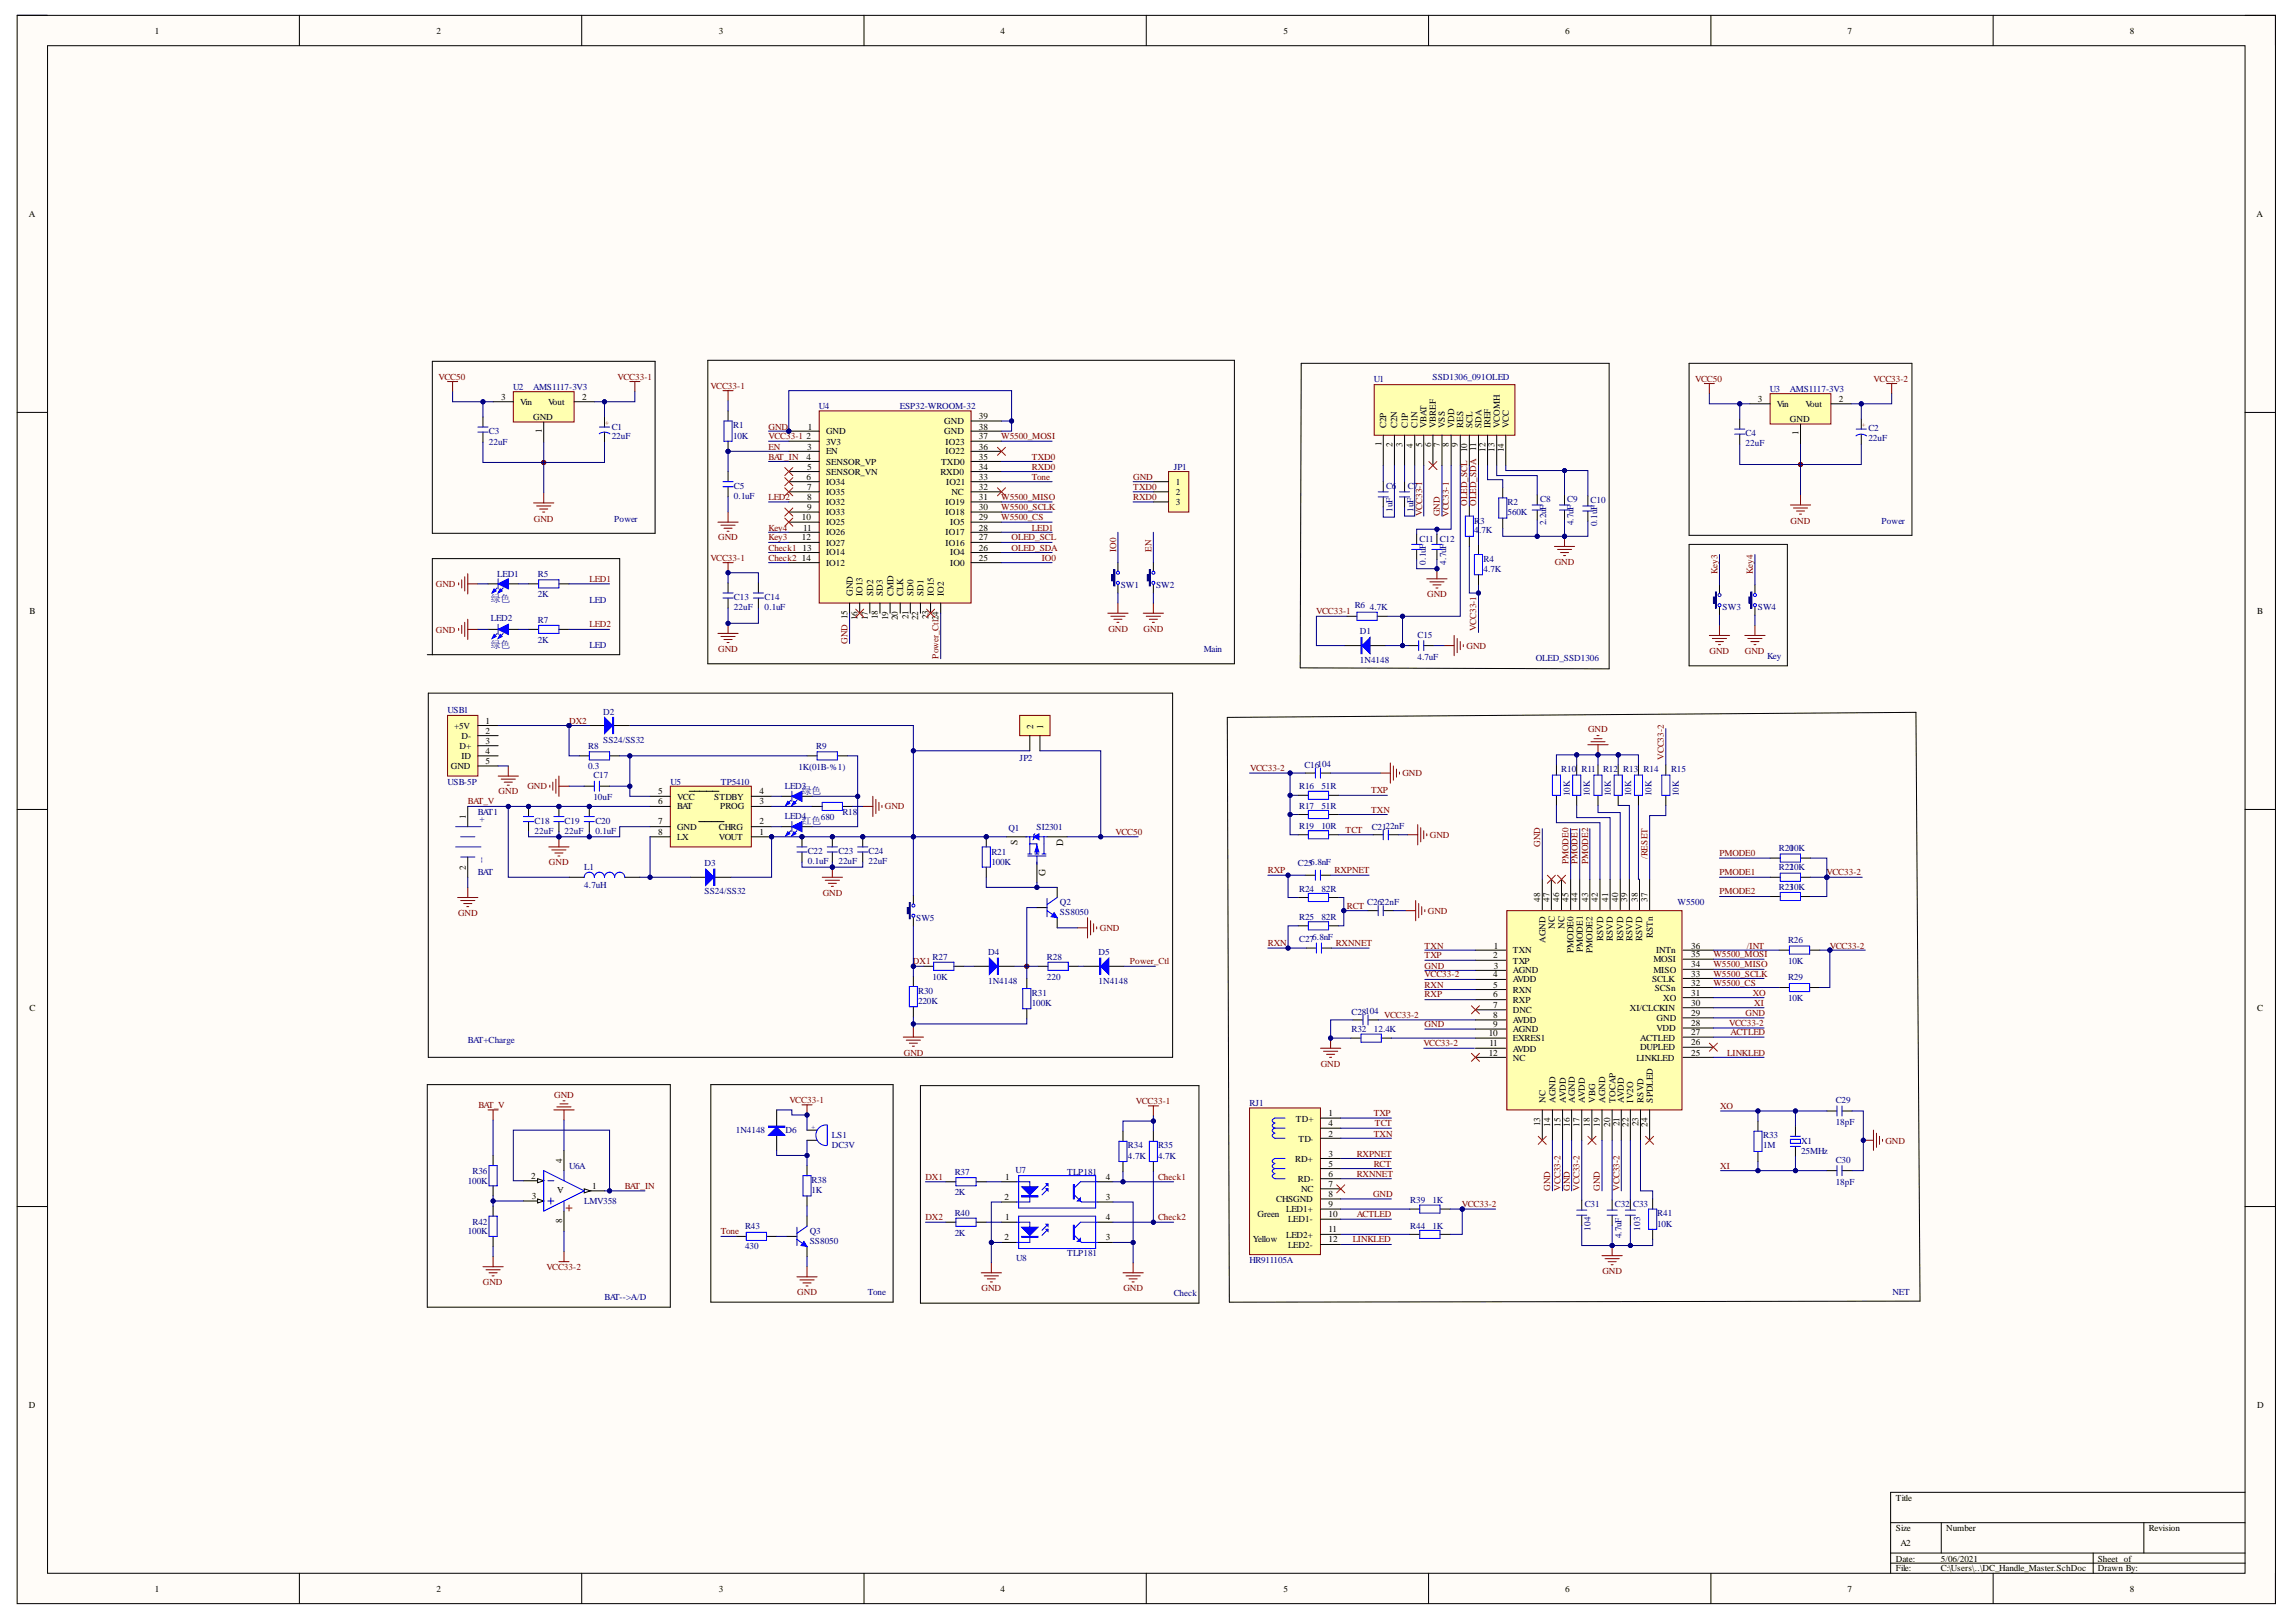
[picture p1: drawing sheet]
<svg xmlns="http://www.w3.org/2000/svg" width="297mm" height="210mm" viewBox="0 0 297 210" stroke-linecap="round" stroke-linejoin="round" font-family="sans-serif">
<defs><g id="words">
<g font-size="1.3" fill="#000080">
<text x="63.5" y="77.9">绿色</text>
<text x="63.5" y="83.8">绿色</text>
<text x="103.7" y="102.7">绿色</text>
<text x="103.7" y="106.7">红色</text>
</g>
<g font-size="1.3" fill="#080d02">
<text x="131.6" y="109.3" transform="rotate(-90 131.6 109.3)">S</text>
<text x="135.3" y="113.4" transform="rotate(-90 135.3 113.4)">G</text>
<text x="137.6" y="109.5" transform="rotate(-90 137.6 109.5)">D</text>
</g>
<g font-size="1.2">
<text x="20" y="4.4">1</text>
<text x="56.5" y="4.4">2</text>
<text x="93" y="4.4">3</text>
<text x="129.4" y="4.4">4</text>
<text x="166" y="4.4">5</text>
<text x="202.5" y="4.4">6</text>
<text x="239" y="4.4">7</text>
<text x="275.5" y="4.4">8</text>
<text x="3.7" y="28.1">A</text>
<text x="291.9" y="28.1">A</text>
<text x="64.8" y="51.8">3</text>
<text x="67.3" y="52.4">Vin</text>
<text x="70.9" y="52.4">Vout</text>
<text x="75.3" y="51.8">2</text>
<text x="227.4" y="52">3</text>
<text x="229.9" y="52.6">Vin</text>
<text x="233.6" y="52.6">Vout</text>
<text x="237.9" y="52">2</text>
<text x="69" y="54.4">GND</text>
<text x="70.1" y="56.1" transform="rotate(-90 70.1 56.1)">1</text>
<text x="104.3" y="56.8">2</text>
<text x="104.3" y="59.5">4</text>
<text x="104.4" y="58.2">3</text>
<text x="104.5" y="55.6">1</text>
<text x="106.9" y="56.2">GND</text>
<text x="106.9" y="57.5">3V3</text>
<text x="106.9" y="58.8">EN</text>
<text x="122.2" y="56.2">GND</text>
<text x="122.2" y="54.9">GND</text>
<text x="122.3" y="57.5">IO23</text>
<text x="122.3" y="58.8">IO22</text>
<text x="126.7" y="55.6">38</text>
<text x="126.7" y="56.8">37</text>
<text x="126.7" y="58.2">36</text>
<text x="126.7" y="59.5">35</text>
<text x="126.7" y="54.2">39</text>
<text x="178.7" y="57.8" transform="rotate(-90 178.7 57.8)">1</text>
<text x="179.3" y="55.4" transform="rotate(-90 179.3 55.4)">C2P</text>
<text x="180.2" y="57.9" transform="rotate(-90 180.2 57.9)">2</text>
<text x="180.8" y="55.4" transform="rotate(-90 180.8 55.4)">C2N</text>
<text x="181.4" y="57.9" transform="rotate(-90 181.4 57.9)">3</text>
<text x="182.1" y="55.4" transform="rotate(-90 182.1 55.4)">C1P</text>
<text x="182.8" y="57.9" transform="rotate(-90 182.8 57.9)">4</text>
<text x="183.4" y="55.4" transform="rotate(-90 183.4 55.4)">C1N</text>
<text x="184" y="57.9" transform="rotate(-90 184 57.9)">5</text>
<text x="184.6" y="55.4" transform="rotate(-90 184.6 55.4)">VBAT</text>
<text x="185.2" y="57.9" transform="rotate(-90 185.2 57.9)">6</text>
<text x="185.7" y="55.4" transform="rotate(-90 185.7 55.4)">VBREF</text>
<text x="186.3" y="57.9" transform="rotate(-90 186.3 57.9)">7</text>
<text x="186.9" y="55.4" transform="rotate(-90 186.9 55.4)">VSS</text>
<text x="187.4" y="57.9" transform="rotate(-90 187.4 57.9)">8</text>
<text x="188.1" y="55.4" transform="rotate(-90 188.1 55.4)">VDD</text>
<text x="188.6" y="57.9" transform="rotate(-90 188.6 57.9)">9</text>
<text x="189.3" y="55.4" transform="rotate(-90 189.3 55.4)">RES</text>
<text x="189.8" y="58.5" transform="rotate(-90 189.8 58.5)">10</text>
<text x="190.5" y="55.4" transform="rotate(-90 190.5 55.4)">SCL</text>
<text x="191" y="58.4" transform="rotate(-90 191 58.4)">11</text>
<text x="191.7" y="55.4" transform="rotate(-90 191.7 55.4)">SDA</text>
<text x="192.2" y="58.5" transform="rotate(-90 192.2 58.5)">12</text>
<text x="192.9" y="55.4" transform="rotate(-90 192.9 55.4)">IREF</text>
<text x="193.4" y="58.5" transform="rotate(-90 193.4 58.5)">13</text>
<text x="194" y="55.4" transform="rotate(-90 194 55.4)">VCOMH</text>
<text x="194.5" y="58.5" transform="rotate(-90 194.5 58.5)">14</text>
<text x="195.2" y="55.4" transform="rotate(-90 195.2 55.4)">VCC</text>
<text x="231.6" y="54.7">GND</text>
<text x="232.7" y="56.3" transform="rotate(-90 232.7 56.3)">1</text>
<text x="104.3" y="62.1">6</text>
<text x="104.4" y="60.8">5</text>
<text x="104.4" y="63.4">7</text>
<text x="104.4" y="64.7">8</text>
<text x="106.9" y="60.1">SENSOR_VP</text>
<text x="106.9" y="61.4">SENSOR_VN</text>
<text x="106.9" y="62.8">IO34</text>
<text x="106.9" y="64">IO35</text>
<text x="106.9" y="65.4">IO32</text>
<text x="121.7" y="61.4">RXD0</text>
<text x="121.7" y="60.1">TXD0</text>
<text x="122.3" y="65.4">IO19</text>
<text x="122.4" y="62.8">IO21</text>
<text x="123.1" y="64">NC</text>
<text x="126.7" y="60.8">34</text>
<text x="126.7" y="62.1">33</text>
<text x="126.7" y="63.4">32</text>
<text x="126.7" y="64.7">31</text>
<text x="152.1" y="62.8">1</text>
<text x="152.1" y="64">2</text>
<text x="152.1" y="65.4">3</text>
<text x="103.7" y="67.3">10</text>
<text x="103.7" y="69.9">12</text>
<text x="103.8" y="71.3">13</text>
<text x="103.9" y="68.7">11</text>
<text x="104.4" y="66.1">9</text>
<text x="106.9" y="66.6">IO33</text>
<text x="106.9" y="68">IO25</text>
<text x="106.9" y="69.3">IO26</text>
<text x="106.9" y="70.6">IO27</text>
<text x="106.9" y="71.9">IO14</text>
<text x="122.3" y="66.6">IO18</text>
<text x="122.3" y="69.3">IO17</text>
<text x="122.3" y="70.6">IO16</text>
<text x="122.9" y="68">IO5</text>
<text x="122.9" y="71.9">IO4</text>
<text x="126.7" y="66.1">30</text>
<text x="126.7" y="67.3">29</text>
<text x="126.7" y="68.7">28</text>
<text x="126.7" y="69.9">27</text>
<text x="126.7" y="71.3">26</text>
<text x="103.7" y="72.6">14</text>
<text x="106.9" y="73.2">IO12</text>
<text x="110.3" y="77.1" transform="rotate(-90 110.3 77.1)">GND</text>
<text x="111.6" y="77.1" transform="rotate(-90 111.6 77.1)">IO13</text>
<text x="113" y="77.1" transform="rotate(-90 113 77.1)">SD2</text>
<text x="114.2" y="77.1" transform="rotate(-90 114.2 77.1)">SD3</text>
<text x="115.6" y="77.1" transform="rotate(-90 115.6 77.1)">CMD</text>
<text x="116.8" y="77.1" transform="rotate(-90 116.8 77.1)">CLK</text>
<text x="118.2" y="77.1" transform="rotate(-90 118.2 77.1)">SD0</text>
<text x="119.5" y="77.1" transform="rotate(-90 119.5 77.1)">SD1</text>
<text x="120.8" y="77.1" transform="rotate(-90 120.8 77.1)">IO15</text>
<text x="122.1" y="77.1" transform="rotate(-90 122.1 77.1)">IO2</text>
<text x="122.9" y="73.2">IO0</text>
<text x="126.7" y="72.6">25</text>
<text x="3.8" y="79.5">B</text>
<text x="110.9" y="80.3" transform="rotate(-90 110.9 80.3)">16</text>
<text x="112.3" y="80.3" transform="rotate(-90 112.3 80.3)">17</text>
<text x="113.5" y="80.2" transform="rotate(-90 113.5 80.2)">18</text>
<text x="114.9" y="80.3" transform="rotate(-90 114.9 80.3)">19</text>
<text x="116.2" y="80.3" transform="rotate(-90 116.2 80.3)">20</text>
<text x="117.5" y="80.2" transform="rotate(-90 117.5 80.2)">21</text>
<text x="118.8" y="80.3" transform="rotate(-90 118.8 80.3)">22</text>
<text x="120.1" y="80.2" transform="rotate(-90 120.1 80.2)">23</text>
<text x="292" y="79.5">B</text>
<text x="58.8" y="94.3">+5V</text>
<text x="59.7" y="95.6">D-</text>
<text x="62.8" y="93.7">1</text>
<text x="62.8" y="95">2</text>
<text x="133.7" y="94.3" transform="rotate(-90 133.7 94.3)">2</text>
<text x="134.9" y="94.3" transform="rotate(-90 134.9 94.3)">1</text>
<text x="58.3" y="99.5">GND</text>
<text x="59.4" y="96.9">D+</text>
<text x="59.7" y="98.2">ID</text>
<text x="62.8" y="96.3">3</text>
<text x="62.8" y="97.6">4</text>
<text x="62.8" y="98.9">5</text>
<text x="60.3" y="105.9" transform="rotate(-90 60.3 105.9)">1</text>
<text x="85.1" y="106.7">7</text>
<text x="85.1" y="104.1">6</text>
<text x="85.1" y="102.8">5</text>
<text x="87.6" y="107.4">GND</text>
<text x="87.6" y="104.8">BAT</text>
<text x="87.6" y="103.5">VCC</text>
<text x="92.4" y="103.5">STDBY</text>
<text x="93" y="107.4">CHRG</text>
<text x="93.2" y="104.8">PROG</text>
<text x="98.2" y="102.8">4</text>
<text x="98.2" y="104.1">3</text>
<text x="98.2" y="106.7">2</text>
<text x="60.3" y="112.5" transform="rotate(-90 60.3 112.5)">2</text>
<text x="85.1" y="108">8</text>
<text x="87.6" y="108.7">LX</text>
<text x="93" y="108.7">VOUT</text>
<text x="98.2" y="108">1</text>
<text x="199.3" y="116.7" transform="rotate(-90 199.3 116.7)">48</text>
<text x="200.5" y="116.7" transform="rotate(-90 200.5 116.7)">47</text>
<text x="201.7" y="116.7" transform="rotate(-90 201.7 116.7)">46</text>
<text x="202.9" y="116.7" transform="rotate(-90 202.9 116.7)">45</text>
<text x="204.1" y="116.7" transform="rotate(-90 204.1 116.7)">44</text>
<text x="205.4" y="116.7" transform="rotate(-90 205.4 116.7)">43</text>
<text x="206.7" y="116.7" transform="rotate(-90 206.7 116.7)">42</text>
<text x="208.1" y="116.7" transform="rotate(-90 208.1 116.7)">41</text>
<text x="209.3" y="116.7" transform="rotate(-90 209.3 116.7)">40</text>
<text x="210.5" y="116.7" transform="rotate(-90 210.5 116.7)">39</text>
<text x="211.9" y="116.7" transform="rotate(-90 211.9 116.7)">38</text>
<text x="213.1" y="116.7" transform="rotate(-90 213.1 116.7)">37</text>
<text x="193.2" y="124">2</text>
<text x="193.3" y="122.7">1</text>
<text x="193.3" y="125.4">3</text>
<text x="195.7" y="123.3">TXN</text>
<text x="195.7" y="124.7">TXP</text>
<text x="195.7" y="126">AGND</text>
<text x="200" y="122" transform="rotate(-90 200 122)">AGND</text>
<text x="201.1" y="120.2" transform="rotate(-90 201.1 120.2)">NC</text>
<text x="202.4" y="120.2" transform="rotate(-90 202.4 120.2)">NC</text>
<text x="203.6" y="123.3" transform="rotate(-90 203.6 123.3)">PMODE0</text>
<text x="204.8" y="123.3" transform="rotate(-90 204.8 123.3)">PMODE1</text>
<text x="206" y="123.3" transform="rotate(-90 206 123.3)">PMODE2</text>
<text x="207.4" y="121.7" transform="rotate(-90 207.4 121.7)">RSVD</text>
<text x="208.7" y="121.7" transform="rotate(-90 208.7 121.7)">RSVD</text>
<text x="210" y="121.7" transform="rotate(-90 210 121.7)">RSVD</text>
<text x="211.2" y="121.7" transform="rotate(-90 211.2 121.7)">RSVD</text>
<text x="212.5" y="121.7" transform="rotate(-90 212.5 121.7)">RSVD</text>
<text x="213.8" y="121.4" transform="rotate(-90 213.8 121.4)">RSTn</text>
<text x="213.9" y="125.9">MISO</text>
<text x="213.9" y="124.5">MOSI</text>
<text x="214.2" y="123.3">INTn</text>
<text x="218.8" y="125.2">34</text>
<text x="218.8" y="123.8">35</text>
<text x="218.8" y="122.7">36</text>
<text x="3.8" y="130.9">C</text>
<text x="193.2" y="126.5">4</text>
<text x="193.2" y="127.8">5</text>
<text x="193.2" y="129.1">6</text>
<text x="193.2" y="130.4">7</text>
<text x="193.2" y="131.7">8</text>
<text x="195.7" y="127.1">AVDD</text>
<text x="195.7" y="128.5">RXN</text>
<text x="195.7" y="129.8">RXP</text>
<text x="195.7" y="131.1">DNC</text>
<text x="210.9" y="130.9">XI/CLCKIN</text>
<text x="213.7" y="127.1">SCLK</text>
<text x="214.1" y="128.2">SCSn</text>
<text x="215.2" y="129.5">XO</text>
<text x="218.8" y="131.4">29</text>
<text x="218.8" y="130.2">30</text>
<text x="218.8" y="128.8">31</text>
<text x="218.8" y="127.6">32</text>
<text x="218.8" y="126.4">33</text>
<text x="292" y="130.9">C</text>
<text x="192.6" y="134.1">10</text>
<text x="192.6" y="136.6">12</text>
<text x="192.7" y="135.4">11</text>
<text x="193.2" y="132.9">9</text>
<text x="195.7" y="132.4">AVDD</text>
<text x="195.7" y="133.6">AGND</text>
<text x="195.7" y="134.7">EXRES1</text>
<text x="195.7" y="136.1">AVDD</text>
<text x="195.7" y="137.3">NC</text>
<text x="211.7" y="137.3">LINKLED</text>
<text x="212.2" y="135.9">DUPLED</text>
<text x="212.2" y="134.7">ACTLED</text>
<text x="214.3" y="133.5">VDD</text>
<text x="214.3" y="132.1">GND</text>
<text x="218.8" y="136.6">25</text>
<text x="218.8" y="135.3">26</text>
<text x="218.8" y="134">27</text>
<text x="218.8" y="132.8">28</text>
<text x="200" y="142.7" transform="rotate(-90 200 142.7)">NC</text>
<text x="201.2" y="142.7" transform="rotate(-90 201.2 142.7)">AGND</text>
<text x="202.6" y="142.7" transform="rotate(-90 202.6 142.7)">AVDD</text>
<text x="203.8" y="142.7" transform="rotate(-90 203.8 142.7)">AGND</text>
<text x="205" y="142.7" transform="rotate(-90 205 142.7)">AVDD</text>
<text x="206.4" y="142.7" transform="rotate(-90 206.4 142.7)">VBG</text>
<text x="207.6" y="142.7" transform="rotate(-90 207.6 142.7)">AGND</text>
<text x="209" y="142.7" transform="rotate(-90 209 142.7)">TOCAP</text>
<text x="210.1" y="142.7" transform="rotate(-90 210.1 142.7)">AVDD</text>
<text x="211.3" y="142.7" transform="rotate(-90 211.3 142.7)">IV2O</text>
<text x="212.6" y="142.7" transform="rotate(-90 212.6 142.7)">RSVD</text>
<text x="213.8" y="142.7" transform="rotate(-90 213.8 142.7)">SPDLED</text>
<text x="167.7" y="145.1">TD+</text>
<text x="168" y="147.8">TD-</text>
<text x="171.9" y="144.5">1</text>
<text x="171.9" y="147.1">2</text>
<text x="171.9" y="149.7">3</text>
<text x="171.9" y="145.7">4</text>
<text x="199.3" y="145.7" transform="rotate(-90 199.3 145.7)">13</text>
<text x="200.5" y="145.8" transform="rotate(-90 200.5 145.8)">14</text>
<text x="201.9" y="145.8" transform="rotate(-90 201.9 145.8)">15</text>
<text x="203.1" y="145.8" transform="rotate(-90 203.1 145.8)">16</text>
<text x="204.3" y="145.8" transform="rotate(-90 204.3 145.8)">17</text>
<text x="205.7" y="145.8" transform="rotate(-90 205.7 145.8)">18</text>
<text x="207" y="145.8" transform="rotate(-90 207 145.8)">19</text>
<text x="208.3" y="145.8" transform="rotate(-90 208.3 145.8)">20</text>
<text x="209.5" y="145.7" transform="rotate(-90 209.5 145.7)">21</text>
<text x="210.7" y="145.8" transform="rotate(-90 210.7 145.8)">22</text>
<text x="212" y="145.7" transform="rotate(-90 212 145.7)">23</text>
<text x="213.1" y="145.8" transform="rotate(-90 213.1 145.8)">24</text>
<text x="68.7" y="152.6">2</text>
<text x="68.8" y="155.2">3</text>
<text x="72.7" y="150.5" transform="rotate(-90 72.7 150.5)">4</text>
<text x="73" y="153.7" transform="rotate(-180 73 153.7)">A</text>
<text x="76.6" y="153.8">1</text>
<text x="129.9" y="155.3">2</text>
<text x="130" y="152.7">1</text>
<text x="143.1" y="152.7">4</text>
<text x="143.1" y="155.3">3</text>
<text x="165.1" y="155.5">CHSGND</text>
<text x="167.6" y="150.4">RD+</text>
<text x="167.9" y="153">RD-</text>
<text x="168.3" y="154.3">NC</text>
<text x="171.9" y="151">5</text>
<text x="171.9" y="152.3">6</text>
<text x="171.9" y="153.6">7</text>
<text x="171.9" y="154.9">8</text>
<text x="72.7" y="158.3" transform="rotate(-90 72.7 158.3)">8</text>
<text x="129.9" y="160.5">2</text>
<text x="130" y="157.9">1</text>
<text x="143.1" y="157.9">4</text>
<text x="143.1" y="160.5">3</text>
<text x="162.1" y="160.8">Yellow</text>
<text x="162.7" y="157.6">Green</text>
<text x="166.4" y="156.9">LED1+</text>
<text x="166.4" y="160.2">LED2+</text>
<text x="166.6" y="158.1">LED1-</text>
<text x="166.6" y="161.4">LED2-</text>
<text x="171.9" y="156.2">9</text>
<text x="171.9" y="157.6">10</text>
<text x="171.9" y="159.5">11</text>
<text x="171.9" y="160.8">12</text>
<text x="3.7" y="182.2">D</text>
<text x="292" y="182.2">D</text>
<text x="245.3" y="194.2">Title</text>
<text x="245.3" y="198.1">Size</text>
<text x="245.3" y="202.1">Date:</text>
<text x="245.3" y="203.3">File:</text>
<text x="245.9" y="200">A2</text>
<text x="251.1" y="202.1">5/06/2021</text>
<text x="251.1" y="203.3">C:\Users\..\DC_Handle_Master.SchDoc</text>
<text x="251.8" y="198.1">Number</text>
<text x="271.4" y="202.1">Sheet of</text>
<text x="271.4" y="203.3">Drawn By:</text>
<text x="278" y="198.1">Revision</text>
<text x="20" y="206">1</text>
<text x="56.5" y="206">2</text>
<text x="93" y="206">3</text>
<text x="129.4" y="206">4</text>
<text x="166" y="206">5</text>
<text x="202.5" y="206">6</text>
<text x="239" y="206">7</text>
<text x="275.5" y="206">8</text>
</g>
<g font-size="1.2" fill="#800000">
<text x="56.7" y="49.2">VCC50</text>
<text x="79.9" y="49.2">VCC33-1</text>
<text x="91.9" y="50.3">VCC33-1</text>
<text x="219.3" y="49.4">VCC50</text>
<text x="242.4" y="49.4">VCC33-2</text>
<text x="99.4" y="55.6">GND</text>
<text x="99.4" y="56.8">VCC33-1</text>
<text x="99.4" y="58.2">EN</text>
<text x="99.4" y="59.5">BAT_IN</text>
<text x="129.5" y="56.8">W5500_MOSI</text>
<text x="133.5" y="59.5">TXD0</text>
<text x="99.4" y="64.7">LED2</text>
<text x="129.5" y="64.7">W5500_MISO</text>
<text x="133.5" y="60.8">RXD0</text>
<text x="133.5" y="62.1">Tone</text>
<text x="146.6" y="62.1">GND</text>
<text x="146.6" y="63.4">TXD0</text>
<text x="146.6" y="64.7">RXD0</text>
<text x="189.8" y="65.5" transform="rotate(-90 189.8 65.5)">OLED_SCL</text>
<text x="191" y="65.5" transform="rotate(-90 191 65.5)">OLED_SDA</text>
<text x="69.1" y="67.5">GND</text>
<text x="92.9" y="69.9">GND</text>
<text x="99.4" y="69.9">Key3</text>
<text x="99.4" y="71.3">Check1</text>
<text x="99.4" y="68.7">Key4</text>
<text x="129.5" y="66.1">W5500_SCLK</text>
<text x="129.5" y="67.3">W5500_CS</text>
<text x="130.9" y="69.9">OLED_SCL</text>
<text x="130.9" y="71.3">OLED_SDA</text>
<text x="133.5" y="68.7">LED1</text>
<text x="144.4" y="71.5" transform="rotate(-90 144.4 71.5)">IO0</text>
<text x="149" y="71.5" transform="rotate(-90 149 71.5)">EN</text>
<text x="184" y="66.8" transform="rotate(-90 184 66.8)">VCC33-1</text>
<text x="186.3" y="66.8" transform="rotate(-90 186.3 66.8)">GND</text>
<text x="187.4" y="66.9" transform="rotate(-90 187.4 66.9)">VCC33-1</text>
<text x="231.7" y="67.7">GND</text>
<text x="56.4" y="75.9">GND</text>
<text x="76.3" y="75.4">LED1</text>
<text x="91.9" y="72.6">VCC33-1</text>
<text x="99.4" y="72.6">Check2</text>
<text x="134.8" y="72.6">IO0</text>
<text x="184.6" y="77.3">GND</text>
<text x="201.1" y="73.1">GND</text>
<text x="222.2" y="74.3" transform="rotate(-90 222.2 74.3)">Key3</text>
<text x="226.8" y="74.3" transform="rotate(-90 226.8 74.3)">Key4</text>
<text x="56.4" y="81.9">GND</text>
<text x="76.3" y="81.2">LED2</text>
<text x="109.7" y="83.3" transform="rotate(-90 109.7 83.3)">GND 15</text>
<text x="143.4" y="81.8">GND</text>
<text x="148" y="81.8">GND</text>
<text x="170.3" y="79.5">VCC33-1</text>
<text x="189.7" y="84">GND</text>
<text x="191" y="81.7" transform="rotate(-90 191 81.7)">VCC33-1</text>
<text x="92.9" y="84.4">GND</text>
<text x="121.4" y="85.2" transform="rotate(-90 121.4 85.2)">Power_Ctl24</text>
<text x="221.2" y="84.6">GND</text>
<text x="225.7" y="84.6">GND</text>
<text x="73.6" y="93.7">DX2</text>
<text x="205.4" y="94.8">GND</text>
<text x="161.7" y="99.8">VCC33-2</text>
<text x="181.4" y="100.4">GND</text>
<text x="215.3" y="98.3" transform="rotate(-90 215.3 98.3)">VCC33-2</text>
<text x="60.5" y="104.1">BAT_V</text>
<text x="64.5" y="102.8">GND</text>
<text x="68.2" y="102.1">GND</text>
<text x="114.5" y="104.8">GND</text>
<text x="174.1" y="107.8">TCT</text>
<text x="177.4" y="102.6">TXP</text>
<text x="177.4" y="105.2">TXN</text>
<text x="71" y="111.9">GND</text>
<text x="144.3" y="108">VCC50</text>
<text x="164" y="113">RXP</text>
<text x="172.6" y="113">RXPNET</text>
<text x="185" y="108.5">GND</text>
<text x="199.3" y="109.6" transform="rotate(-90 199.3 109.6)">GND</text>
<text x="202.9" y="111.8" transform="rotate(-90 202.9 111.8)">PMODE0</text>
<text x="204.1" y="111.8" transform="rotate(-90 204.1 111.8)">PMODE1</text>
<text x="205.4" y="111.8" transform="rotate(-90 205.4 111.8)">PMODE2</text>
<text x="213.1" y="111.2" transform="rotate(-90 213.1 111.2)">/RESET</text>
<text x="222.4" y="110.8">PMODE0</text>
<text x="222.4" y="113.3">PMODE1</text>
<text x="236.3" y="113.3">VCC33-2</text>
<text x="59.3" y="118.5">GND</text>
<text x="106.4" y="115.9">GND</text>
<text x="174.3" y="117.6">RCT</text>
<text x="184.7" y="118.3">GND</text>
<text x="222.4" y="115.7">PMODE2</text>
<text x="118.1" y="124.8">DX1</text>
<text x="142.3" y="120.5">GND</text>
<text x="146.2" y="124.8">Power_Ctl</text>
<text x="164" y="122.4">RXN</text>
<text x="172.8" y="122.4">RXNNET</text>
<text x="184.3" y="122.7">TXN</text>
<text x="184.3" y="124">TXP</text>
<text x="184.3" y="125.4">GND</text>
<text x="221.7" y="123.8">W5500_MOSI</text>
<text x="221.7" y="125.2">W5500_MISO</text>
<text x="226" y="122.7">/INT</text>
<text x="236.7" y="122.7">VCC33-2</text>
<text x="179.1" y="131.7">VCC33-2</text>
<text x="184.3" y="126.5">VCC33-2</text>
<text x="184.3" y="127.8">RXN</text>
<text x="184.3" y="129.1">RXP</text>
<text x="221.7" y="126.4">W5500_SCLK</text>
<text x="221.7" y="127.6">W5500_CS</text>
<text x="225.8" y="131.4">GND</text>
<text x="226.8" y="128.8">XO</text>
<text x="226.9" y="130.2">XI</text>
<text x="116.9" y="136.6">GND</text>
<text x="184.1" y="135.4">VCC33-2</text>
<text x="184.3" y="132.9">GND</text>
<text x="223.5" y="136.6">LINKLED</text>
<text x="223.7" y="132.8">VCC33-2</text>
<text x="223.9" y="134">ACTLED</text>
<text x="61.9" y="143.4">BAT_V</text>
<text x="71.7" y="142.1">GND</text>
<text x="102.1" y="142.8">VCC33-1</text>
<text x="146.9" y="142.9">VCC33-1</text>
<text x="170.9" y="138">GND</text>
<text x="222.5" y="143.5">XO</text>
<text x="175.5" y="149.7">RXPNET</text>
<text x="177.7" y="144.5">TXP</text>
<text x="177.7" y="147.1">TXN</text>
<text x="177.9" y="145.7">TCT</text>
<text x="243.9" y="148">GND</text>
<text x="80.8" y="153.8">BAT_IN</text>
<text x="119.7" y="152.7">DX1</text>
<text x="149.8" y="152.7">Check1</text>
<text x="175.5" y="152.3">RXNNET</text>
<text x="177.6" y="154.9">GND</text>
<text x="177.7" y="151">RCT</text>
<text x="200.5" y="154.1" transform="rotate(-90 200.5 154.1)">GND</text>
<text x="201.9" y="154.1" transform="rotate(-90 201.9 154.1)">VCC33-2</text>
<text x="203.1" y="154.1" transform="rotate(-90 203.1 154.1)">GND</text>
<text x="204.3" y="154.1" transform="rotate(-90 204.3 154.1)">VCC33-2</text>
<text x="207" y="154.1" transform="rotate(-90 207 154.1)">GND</text>
<text x="209.5" y="154.1" transform="rotate(-90 209.5 154.1)">VCC33-2</text>
<text x="222.5" y="151.2">XI</text>
<text x="93.3" y="159.8">Tone</text>
<text x="119.7" y="157.9">DX2</text>
<text x="149.8" y="157.9">Check2</text>
<text x="175" y="160.8">LINKLED</text>
<text x="175.5" y="157.6">ACTLED</text>
<text x="189.1" y="156.2">VCC33-2</text>
<text x="62.5" y="166.3">GND</text>
<text x="70.7" y="164.3">VCC33-2</text>
<text x="103.1" y="167.6">GND</text>
<text x="127" y="167.1">GND</text>
<text x="145.3" y="167.1">GND</text>
<text x="207.3" y="164.9">GND</text>
</g>
<g font-size="1.2" fill="#000080">
<text x="66.4" y="50.4">U2</text>
<text x="69" y="50.4">AMS1117-3V3</text>
<text x="105.9" y="53">U4</text>
<text x="116.4" y="53">ESP32-WROOM-32</text>
<text x="177.7" y="49.5">U1</text>
<text x="185.3" y="49.2">SSD1306_091OLED</text>
<text x="229" y="50.7">U3</text>
<text x="231.6" y="50.7">AMS1117-3V3</text>
<text x="63.2" y="56.2">C3</text>
<text x="63.2" y="57.5">22uF</text>
<text x="79.1" y="55.6">C1</text>
<text x="79.1" y="56.8">22uF</text>
<text x="94.9" y="55.4">R1</text>
<text x="94.9" y="56.8">10K</text>
<text x="225.8" y="56.4">C4</text>
<text x="225.8" y="57.8">22uF</text>
<text x="241.7" y="55.8">C2</text>
<text x="241.7" y="57.1">22uF</text>
<text x="94.9" y="63.3">C5</text>
<text x="94.9" y="64.6">0.1uF</text>
<text x="151.8" y="60.8">JP1</text>
<text x="179.3" y="63.3">C6</text>
<text x="182.1" y="63.3">C7</text>
<text x="195" y="65.4">R2</text>
<text x="199.3" y="65">C8</text>
<text x="202.7" y="65">C9</text>
<text x="205.8" y="65.1">C10</text>
<text x="79.5" y="67.5">Power</text>
<text x="180.2" y="66.2" transform="rotate(-90 180.2 66.2)">1uF</text>
<text x="182.9" y="66.2" transform="rotate(-90 182.9 66.2)">1uF</text>
<text x="183.6" y="70.1">C11 C12</text>
<text x="190.7" y="67.7">R</text>
<text x="190.7" y="69">4.7K</text>
<text x="191.5" y="67.7">3</text>
<text x="195" y="66.6">560K</text>
<text x="200" y="68" transform="rotate(-90 200 68)">2.2uF</text>
<text x="203.6" y="68" transform="rotate(-90 203.6 68)">4.7uF</text>
<text x="206.6" y="68.1" transform="rotate(-90 206.6 68.1)">0.1uF</text>
<text x="243.4" y="67.7">Power</text>
<text x="64.3" y="74.7">LED1</text>
<text x="69.6" y="74.7">R5</text>
<text x="69.6" y="77.3">2K</text>
<text x="76.3" y="78">LED</text>
<text x="94.9" y="77.6">C13</text>
<text x="98.9" y="77.6">C14</text>
<text x="145" y="76.1">SW1</text>
<text x="149.6" y="76.1">SW2</text>
<text x="184.5" y="73.1" transform="rotate(-90 184.5 73.1)">0.1uF</text>
<text x="187.1" y="73.1" transform="rotate(-90 187.1 73.1)">4.7uF</text>
<text x="191.9" y="72.7">R4</text>
<text x="191.9" y="74">4.7K</text>
<text x="63.5" y="80.4">LED2</text>
<text x="69.6" y="80.6">R7</text>
<text x="69.6" y="83.2">2K</text>
<text x="76.3" y="83.8">LED</text>
<text x="94.9" y="79">22uF</text>
<text x="98.9" y="79">0.1uF</text>
<text x="175.3" y="78.7">R6</text>
<text x="175.9" y="82.1">D1</text>
<text x="177.2" y="79">4.7K</text>
<text x="183.4" y="82.5">C15</text>
<text x="222.9" y="79">SW3</text>
<text x="227.4" y="79">SW4</text>
<text x="155.7" y="84.4">Main</text>
<text x="175.9" y="85.8">1N4148</text>
<text x="183.4" y="85.4">4.7uF</text>
<text x="198.7" y="85.5">OLED_SSD1306</text>
<text x="228.6" y="85.2">Key</text>
<text x="57.9" y="92.3">USB1</text>
<text x="78" y="92.5">D2</text>
<text x="57.9" y="101.5">USB-5P</text>
<text x="76.1" y="96.9">R8</text>
<text x="76.1" y="99.5">0.3</text>
<text x="76.8" y="100.7">C17</text>
<text x="78" y="96.1">SS24/SS32</text>
<text x="86.7" y="101.5">U5</text>
<text x="93.3" y="101.5">TP5410</text>
<text x="103.3" y="99.7">1K(01B-%1)</text>
<text x="105.6" y="96.9">R9</text>
<text x="131.9" y="98.5">JP2</text>
<text x="168.8" y="99.4">C16104</text>
<text x="202" y="99.9">R10 R11</text>
<text x="207.4" y="99.9">R12 R13 R14</text>
<text x="216.2" y="99.9">R15</text>
<text x="61.8" y="105.4">BAT1</text>
<text x="62.1" y="105.7" transform="rotate(90 62.1 105.7)">+</text>
<text x="69.2" y="106.6">C18</text>
<text x="69.2" y="107.9">22uF</text>
<text x="73" y="106.6">C19</text>
<text x="73" y="107.9">22uF</text>
<text x="76.8" y="103.6">10uF</text>
<text x="77" y="106.6">C20</text>
<text x="77" y="107.9">0.1uF</text>
<text x="101.5" y="102">LED3</text>
<text x="101.5" y="105.9">LED4</text>
<text x="106.2" y="106.1">680</text>
<text x="109" y="105.4">R18</text>
<text x="130.5" y="107.5">Q1</text>
<text x="134.1" y="107.4">SI2301</text>
<text x="168.1" y="102.1">R16</text>
<text x="168.1" y="104.7">R17</text>
<text x="168.1" y="107.3">R19</text>
<text x="171" y="102.1">51R</text>
<text x="171" y="104.7">51R</text>
<text x="171" y="107.3">10R</text>
<text x="177.5" y="107.4">C2122nF</text>
<text x="203.1" y="103.1" transform="rotate(-90 203.1 103.1)">10K</text>
<text x="205.7" y="103.1" transform="rotate(-90 205.7 103.1)">10K</text>
<text x="208.4" y="103.1" transform="rotate(-90 208.4 103.1)">10K</text>
<text x="211" y="103.1" transform="rotate(-90 211 103.1)">10K</text>
<text x="213.6" y="103.1" transform="rotate(-90 213.6 103.1)">10K</text>
<text x="217.2" y="103.1" transform="rotate(-90 217.2 103.1)">10K</text>
<text x="61.8" y="113.3">BAT</text>
<text x="62.1" y="110.9" transform="rotate(90 62.1 110.9)">--</text>
<text x="75.6" y="112.6">L1</text>
<text x="91.1" y="112.1">D3</text>
<text x="104.5" y="110.5">C22</text>
<text x="104.5" y="111.8">0.1uF</text>
<text x="108.5" y="110.5">C23</text>
<text x="108.5" y="111.8">22uF</text>
<text x="112.4" y="110.5">C24</text>
<text x="112.4" y="111.8">22uF</text>
<text x="128.3" y="110.7">R21</text>
<text x="128.3" y="111.9">100K</text>
<text x="167.9" y="112.1">C256.8nF</text>
<text x="230.1" y="110.2">R2010K</text>
<text x="230.1" y="112.6">R2210K</text>
<text x="75.6" y="115">4.7uH</text>
<text x="91.1" y="115.7">SS24/SS32</text>
<text x="118.5" y="119.2">SW5</text>
<text x="137.1" y="117.1">Q2</text>
<text x="137.1" y="118.4">SS8050</text>
<text x="168.1" y="115.4">R24</text>
<text x="168.1" y="119">R25</text>
<text x="171" y="115.4">82R</text>
<text x="171" y="119">82R</text>
<text x="176.9" y="117.2">C2622nF</text>
<text x="217" y="117.1">W5500</text>
<text x="230.1" y="115.1">R2310K</text>
<text x="120.6" y="124.2">R27</text>
<text x="127.8" y="123.6">D4</text>
<text x="135.4" y="124.2">R28</text>
<text x="142.1" y="123.6">D5</text>
<text x="168.1" y="121.9">C276.8nF</text>
<text x="231.3" y="122.1">R26</text>
<text x="231.3" y="124.7">10K</text>
<text x="118.8" y="128.6">R30</text>
<text x="118.8" y="129.9">220K</text>
<text x="120.6" y="126.8">10K</text>
<text x="127.8" y="127.3">1N4148</text>
<text x="133.5" y="128.8">R31</text>
<text x="133.5" y="130.2">100K</text>
<text x="135.4" y="126.8">220</text>
<text x="142.1" y="127.3">1N4148</text>
<text x="174.8" y="131.4">C28104</text>
<text x="231.3" y="126.9">R29</text>
<text x="231.3" y="129.5">10K</text>
<text x="60.5" y="134.9">BAT+Charge</text>
<text x="174.8" y="133.6">R32</text>
<text x="177.7" y="133.6">12.4K</text>
<text x="161.7" y="143.1">RJ1</text>
<text x="237.5" y="142.8">C29</text>
<text x="95.2" y="146.7">1N4148</text>
<text x="101.6" y="146.7">D6</text>
<text x="107.6" y="147.3">LS1</text>
<text x="107.6" y="148.6">DC3V</text>
<text x="145.9" y="148.6">R34</text>
<text x="145.9" y="150">4.7K</text>
<text x="149.8" y="148.6">R35</text>
<text x="149.8" y="150">4.7K</text>
<text x="228.1" y="147.3">R33</text>
<text x="228.1" y="148.6">1M</text>
<text x="233" y="148">X1</text>
<text x="233" y="149.3">25MHz</text>
<text x="237.5" y="145.6">18pF</text>
<text x="60.5" y="153.2">100K</text>
<text x="61.1" y="151.9">R36</text>
<text x="73.6" y="151.2">U6A</text>
<text x="75.6" y="155.9">LMV358</text>
<text x="105" y="153.1">R38</text>
<text x="105" y="154.4">1K</text>
<text x="123.5" y="152.1">R37</text>
<text x="123.5" y="154.7">2K</text>
<text x="131.4" y="151.8">U7</text>
<text x="138.1" y="152.1">TLP181</text>
<text x="182.5" y="155.7">R39</text>
<text x="185.3" y="155.7">1K</text>
<text x="237.5" y="150.5">C30</text>
<text x="237.5" y="153.3">18pF</text>
<text x="60.5" y="159.8">100K</text>
<text x="61.1" y="158.5">R42</text>
<text x="96.4" y="159.1">R43</text>
<text x="96.4" y="161.7">430</text>
<text x="104.8" y="159.7">Q3</text>
<text x="104.8" y="160.9">SS8050</text>
<text x="123.5" y="157.3">R40</text>
<text x="123.5" y="159.9">2K</text>
<text x="182.5" y="159">R44</text>
<text x="185.3" y="159">1K</text>
<text x="205" y="156.2">C31</text>
<text x="205.8" y="159.2" transform="rotate(-90 205.8 159.2)">104</text>
<text x="208.9" y="156.2">C32 C33</text>
<text x="209.8" y="160.3" transform="rotate(-90 209.8 160.3)">4.7uF</text>
<text x="212.2" y="159.2" transform="rotate(-90 212.2 159.2)">103</text>
<text x="214.4" y="157.4">R41</text>
<text x="214.4" y="158.7">10K</text>
<text x="112.3" y="167.6">Tone</text>
<text x="131.5" y="163.1">U8</text>
<text x="138.1" y="162.5">TLP181</text>
<text x="151.8" y="167.8">Check</text>
<text x="161.7" y="163.4">HR911105A</text>
<text x="244.8" y="167.5">NET</text>
<text x="78.2" y="168.3">BAT--&gt;A/D</text>
</g>
<g font-size=".9" fill="#f00">
<text x="78.3" y="54.5" transform="rotate(90 78.3 54.5)">+</text>
<text x="240.9" y="54.7" transform="rotate(90 240.9 54.7)">+</text>
</g>
<text font-size=".8" fill="#000080" x="105" y="146.1">+</text>
</g></defs>
<path d="M2.2 2h292.2v205.5h-292.2z" fill-rule="evenodd" fill="#fffcf8"/>
<path d="M2.2 2h292.2v205.5h-292.2z" fill="none" stroke="#000" stroke-width=".13"/>
<path d="M6.2 5.9h284.2v197.7h-284.2z" fill-rule="evenodd" fill="#fffcf8"/>
<g fill="none" stroke="#000" stroke-width=".13">
<path d="M2.2 2h3.9M6.2 5.9h284.2v197.7h-284.2zM38.7 2v3.9M75.3 2v3.9M111.8 2v3.9M148.3 2v3.9M184.8 2v3.9M221.3 2v3.9M257.9 2v3.9M290.4 2h4v3.9M2.2 53.4h3.9M290.4 53.4h4"/>
<path d="M2.2 104.8h3.9M290.4 104.8h4M2.2 156.1h3.9M290.4 156.1h4M244.6 197.1h45.8M251.1 197.1v3.9M277.4 197.1v3.9M290.4 193.1h-45.8v10.5M38.7 203.6v3.9M75.3 203.6v3.9M111.8 203.6v3.9M148.3 203.6v3.9"/>
<path d="M184.8 203.6v3.9M221.3 203.6v3.9M244.6 201h45.8M244.6 202.3h45.8M257.9 203.6v3.9M270.8 201v2.6M294.4 203.6v3.9"/>
</g>
<circle cx="70.3" cy="59.9" r=".26" fill="#000080"/>
<circle cx="70.3" cy="59.9" r=".26" fill="none" stroke="#000080" stroke-width=".13"/>
<circle cx="132.8" cy="125" r=".26" fill="#000080"/>
<circle cx="132.8" cy="125" r=".26" fill="none" stroke="#000080" stroke-width=".13"/>
<circle cx="232.9" cy="60.1" r=".26" fill="#000080"/>
<circle cx="232.9" cy="60.1" r=".26" fill="none" stroke="#000080" stroke-width=".13"/>
<path d="M57.9 49.4h1.3M58.6 49.4v1.3M69 65.1h2.7M69.4 65.5h1.9M69.8 65.9h1.1M70.2 66.3h.3M70.3 63.8v1.3" fill="none" stroke="#800000" stroke-width=".13"/>
<circle cx="70.3" cy="59.9" r=".26" fill="#800000"/>
<g fill="none" stroke="#800000" stroke-width=".13">
<path d="M81.5 49.4h1.3M82.1 49.4v1.3"/>
<circle cx="70.3" cy="59.9" r=".26"/>
</g>
<path d="M62.5 54v1.3M62.5 55.9v1.3" fill="none" stroke="#000" stroke-width=".13"/>
<path d="M61.8 55.9h1.3M61.8 55.3h1.3" fill="none" stroke="#00f" stroke-width=".13"/>
<path d="M66.4 50.7h7.9v3.9h-7.9z" fill-rule="evenodd" fill="#ffffb0"/>
<path d="M66.4 50.7h7.9v3.9h-7.9z" fill="none" stroke="#800000" stroke-width=".13"/>
<path d="M55.9 46.8h28.9v22.2h-28.9zM63.8 52h2.6M70.3 54.6v2.6M74.3 52h2.6" fill="none" stroke="#000" stroke-width=".13"/>
<circle cx="102.1" cy="55.8" r=".26" fill="#000080"/>
<circle cx="102.1" cy="55.8" r=".26" fill="none" stroke="#000080" stroke-width=".13"/>
<path d="M106 53.2h19.6v24.8h-19.6z" fill-rule="evenodd" fill="#ffffb0"/>
<path d="M106 53.2h19.6v24.8h-19.6z" fill="none" stroke="#800000" stroke-width=".13"/>
<path d="M102 55.8h4" fill="none" stroke="#000" stroke-width=".13"/>
<circle cx="102.1" cy="55.8" r=".26" fill="#000080"/>
<circle cx="102.1" cy="55.8" r=".26" fill="none" stroke="#000080" stroke-width=".13"/>
<g fill="none" stroke="#000" stroke-width=".13">
<path d="M102 57.1h4M102 58.4h4M102 59.7h4M125.6 57.1h4M125.6 58.4h4M125.6 59.7h4M125.6 55.8h4M125.6 54.5h4M94.2 61v1.3M94.2 63v1.3M94.2 75.4v1.3M94.2 77.4v1.3"/>
<path d="M98.1 75.4v1.3M98.1 77.4v1.3M102 61h4M102 62.3h4M102 63.6h4M102 65h4M102 66.3h4M102 67.6h4M102 68.9h4M102 70.2h4M102 71.5h4M102 72.8h4"/>
<path d="M109.9 78v1.4M111.2 78v1.4M112.5 78v1.4M113.8 78v1.4M115.2 78v1.4M116.5 78v1.4M117.8 78v1.4M119.1 78v1.4M120.4 78v1.4M121.7 78v1.4M125.6 61h4M125.6 62.3h4"/>
<path d="M125.6 63.6h4M125.6 65h4M125.6 66.3h4M125.6 67.6h4M125.6 68.9h4M125.6 70.2h4M125.6 71.5h4M125.6 72.8h4"/>
</g>
<path d="M93.5 63h1.3M93.5 62.3h1.3M93.5 77.4h1.3M93.5 76.7h1.3M97.5 77.4h1.3M97.5 76.7h1.3" fill="none" stroke="#00f" stroke-width=".13"/>
<circle cx="94.2" cy="58.4" r=".26" fill="#000080"/>
<circle cx="94.2" cy="58.4" r=".26" fill="none" stroke="#000080" stroke-width=".13"/>
<path d="M94.2 53.2v1.3M94.2 57.1v1.3" fill="none" stroke="#000" stroke-width=".13"/>
<circle cx="94.2" cy="58.4" r=".26" fill="#000080"/>
<circle cx="94.2" cy="58.4" r=".26" fill="none" stroke="#000080" stroke-width=".13"/>
<path d="M93.7 54.5h1v2.6h-1z" fill="none" stroke="#00f" stroke-width=".13"/>
<path d="M144.6 72.8v1.3M144.6 75.4v1.3" fill="none" stroke="#000" stroke-width=".13"/>
<circle cx="144.6" cy="75.4" r=".2" fill="#fff"/>
<circle cx="144.6" cy="75.4" r=".2" fill="none" stroke="#00f" stroke-width=".13"/>
<circle cx="144.6" cy="74.1" r=".2" fill="#fff"/>
<circle cx="144.6" cy="74.1" r=".2" fill="none" stroke="#00f" stroke-width=".13"/>
<path d="M144.1 73.7h.1v2.1h-.1zM144.2 73.7v2.1" fill="none" stroke="#000080" stroke-width=".13"/>
<path d="M143.8 74.4h.3v.8h-.3z" fill-rule="evenodd" fill="#000080"/>
<path d="M143.8 74.4h.3v.8h-.3z" fill="none" stroke="#000080" stroke-width=".13"/>
<path d="M93.5 50.6h1.3M94.2 50.6v1.3M92.9 67.6h2.6M93.3 68h1.8M93.7 68.4h1M94.1 68.8h.2M94.2 66.3v1.3M92.9 82h2.6M93.3 82.4h1.8M93.7 82.8h1M94.1 83.1h.2M94.2 80.7v1.3" fill="none" stroke="#800000" stroke-width=".13"/>
<circle cx="94.2" cy="80.7" r=".26" fill="#000080"/>
<circle cx="94.2" cy="80.7" r=".26" fill="none" stroke="#000080" stroke-width=".13"/>
<path d="M93.5 72.8h1.3M94.2 72.8v1.3" fill="none" stroke="#800000" stroke-width=".13"/>
<circle cx="94.2" cy="74.1" r=".26" fill="#000080"/>
<circle cx="94.2" cy="74.1" r=".26" fill="none" stroke="#000080" stroke-width=".13"/>
<path d="M143.3 79.4h2.6M143.7 79.7h1.8M144.6 78v1.4M144.1 80.1h1.1M144.5 80.5h.3" fill="none" stroke="#800000" stroke-width=".13"/>
<path d="M149.2 72.8v1.3M149.2 75.4v1.3" fill="none" stroke="#000" stroke-width=".13"/>
<circle cx="149.2" cy="75.4" r=".2" fill="#fff"/>
<circle cx="149.2" cy="75.4" r=".2" fill="none" stroke="#00f" stroke-width=".13"/>
<circle cx="149.2" cy="74.1" r=".2" fill="#fff"/>
<circle cx="149.2" cy="74.1" r=".2" fill="none" stroke="#00f" stroke-width=".13"/>
<path d="M148.7 73.7h.1v2.1h-.1zM148.8 73.7v2.1" fill="none" stroke="#000080" stroke-width=".13"/>
<path d="M148.4 74.4h.3v.8h-.3z" fill-rule="evenodd" fill="#000080"/>
<path d="M148.4 74.4h.3v.8h-.3z" fill="none" stroke="#000080" stroke-width=".13"/>
<path d="M147.9 79.4h2.6M148.3 79.7h1.8M149.2 78v1.4M148.7 80.1h1M149.1 80.5h.2" fill="none" stroke="#800000" stroke-width=".13"/>
<path d="M129 63.1l1.1 1.1M130.1 63.1l-1.1 1.1" fill="none" stroke="#f00" stroke-width=".13"/>
<path d="M151.2 61h2.6v5.3h-2.6z" fill-rule="evenodd" fill="#ffffb0"/>
<path d="M151.2 61h2.6v5.3h-2.6zM221.1 82.2h2.7M221.5 82.6h1.9M221.9 83h1.1M222.3 83.4h.3M222.5 80.9v1.3M145.3 164.7h2.6M145.7 165.1h1.8M146.1 165.5h1M146.5 165.9h.2M146.6 163.4v1.3" fill="none" stroke="#800000" stroke-width=".13"/>
<g fill="none" stroke="#000" stroke-width=".13">
<path d="M91.6 46.6h68.1v39.3h-68.1zM149.2 62.3h2M149.2 63.6h2M149.2 65h2M104.4 146.3h1.3M104.4 147.6h1.3M104.4 157.4v1.3M122.4 152.9h1.3M126.3 152.9h1.3M145.3 146.4v1.3M145.3 150.3v1.3M95.2 160h1.3"/>
<path d="M99.2 160h1.3M101.8 160h1.3M104.4 161.3v1.3"/>
</g>
<path d="M96.5 159.5h2.7v1h-2.7zM103.1 158.8v2.4M104.4 158.7l-1.3 .9M107 145.6a1.34 1.34 0 0 0-1.4 1.3 1.34 1.34 0 0 0 1.3 1.3M107 145.6v2.6M123.7 152.4h2.6v1.1h-2.6zM144.8 147.7h1v2.6h-1zM103.1 160.4l1.3 .9" fill="none" stroke="#00f" stroke-width=".13"/>
<path d="M104 160.7l.4 .6-.8-.1z" fill="#00f"/>
<path d="M104 160.7l.4 .6-.8-.1z" fill="none" stroke="#00f" stroke-width=".13"/>
<path d="M100.5 143.6v2.1M100.5 146.9v2" fill="none" stroke="#000" stroke-width=".13"/>
<path d="M99.4 146.9l1.1-1 1 1z" fill="#00f"/>
<path d="M99.4 146.9l1.1-1 1 1zM99.4 145.7h2.1v.2h-2.1zM99.4 145.8h2.1" fill="none" stroke="#00f" stroke-width=".13"/>
<path d="M103.8 143h1.3M104.4 143v1.3M103.1 165.2h2.6M103.5 165.6h1.8M103.9 166h1M104.3 166.4h.2M104.4 163.9v1.3" fill="none" stroke="#800000" stroke-width=".13"/>
<circle cx="104.4" cy="144.3" r=".26" fill="#000080"/>
<circle cx="104.4" cy="144.3" r=".26" fill="none" stroke="#000080" stroke-width=".13"/>
<path d="M222.5 75.7v1.3M222.5 78.3v1.3M92 140.4h23.5v28.1h-23.5z" fill="none" stroke="#000" stroke-width=".13"/>
<path d="M222.3 78.2h.3v.3h-.3z" fill="#fff"/>
<path d="M222.3 78.2h.3v.3h-.3z" fill="none" stroke="#00f" stroke-width=".13"/>
<path d="M222.3 76.9h.3v.2h-.3z" fill="#fff"/>
<path d="M222.3 76.9h.3v.2h-.3z" fill="none" stroke="#00f" stroke-width=".13"/>
<path d="M221.9 76.6h.2v2.1h-.2zM222 76.6v2.1" fill="none" stroke="#000080" stroke-width=".13"/>
<path d="M221.7 77.3h.2v.7h-.2z" fill-rule="evenodd" fill="#000080"/>
<path d="M221.7 77.3h.2v.7h-.2z" fill="none" stroke="#000080" stroke-width=".13"/>
<path d="M225.7 82.2h2.6M226.1 82.6h1.9M226.5 83h1.1M226.9 83.4h.3M227 80.9v1.3" fill="none" stroke="#800000" stroke-width=".13"/>
<path d="M227 75.7v1.3M227 78.3v1.3" fill="none" stroke="#000" stroke-width=".13"/>
<circle cx="227" cy="78.3" r=".2" fill="#fff"/>
<circle cx="227" cy="78.3" r=".2" fill="none" stroke="#00f" stroke-width=".13"/>
<circle cx="227" cy="77" r=".2" fill="#fff"/>
<circle cx="227" cy="77" r=".2" fill="none" stroke="#00f" stroke-width=".13"/>
<path d="M226.6 76.6v2.1" fill="none" stroke="#000080" stroke-width=".14"/>
<path d="M226.5 76.6h.1v2.1h-.1z" fill="none" stroke="#000080" stroke-width=".13"/>
<path d="M226.3 77.3h.2v.7h-.2z" fill-rule="evenodd" fill="#000080"/>
<path d="M226.3 77.3h.2v.7h-.2z" fill="none" stroke="#000080" stroke-width=".13"/>
<path d="M218.5 70.5h12.7v15.7h-12.7zM55.3 84.7h24.9v-12.4h-24.3v12.4" fill="none" stroke="#000" stroke-width=".13"/>
<path d="M220.5 49.6h1.3M221.1 49.6v1.3M231.6 65.4h2.6M232 65.7h1.9M232.4 66.1h1.1M232.8 66.5h.3M232.9 64v1.4" fill="none" stroke="#800000" stroke-width=".13"/>
<circle cx="232.9" cy="60.1" r=".26" fill="#800000"/>
<g fill="none" stroke="#800000" stroke-width=".13">
<path d="M244.1 49.6h1.3M244.7 49.6v1.3"/>
<circle cx="232.9" cy="60.1" r=".26"/>
</g>
<path d="M225.1 54.2v1.3M225.1 56.2v1.3" fill="none" stroke="#000" stroke-width=".13"/>
<path d="M224.4 56.2h1.3M224.4 55.5h1.3" fill="none" stroke="#00f" stroke-width=".13"/>
<path d="M229 50.9h7.9v4h-7.9z" fill-rule="evenodd" fill="#ffffb0"/>
<path d="M229 50.9h7.9v4h-7.9z" fill="none" stroke="#800000" stroke-width=".13"/>
<path d="M218.5 47h28.9v22.3h-28.9zM226.4 52.3h2.6M232.9 54.9v2.6M236.9 52.3h2.6" fill="none" stroke="#000" stroke-width=".13"/>
<circle cx="99.8" cy="108.3" r=".26" fill="#000080"/>
<circle cx="99.8" cy="108.3" r=".26" fill="none" stroke="#000080" stroke-width=".13"/>
<path d="M86.7 101.7h10.5v7.9h-10.5z" fill-rule="evenodd" fill="#ffffb0"/>
<path d="M86.7 101.7h10.5v7.9h-10.5z" fill="none" stroke="#800000" stroke-width=".13"/>
<path d="M84.1 107h2.6M84.1 104.4h2.6M97.2 108.3h2.6" fill="none" stroke="#000" stroke-width=".13"/>
<circle cx="99.8" cy="108.3" r=".26" fill="#000080"/>
<circle cx="99.8" cy="108.3" r=".26" fill="none" stroke="#000080" stroke-width=".13"/>
<path d="M84.1 103.1h2.6M84.1 108.3h2.6M89.2 102.4h3.8M90.4 106.3h3.3M97.2 103.1h2.6M97.2 104.4h2.6M97.2 107h2.6" fill="none" stroke="#000" stroke-width=".13"/>
<circle cx="76.2" cy="104.4" r=".26" fill="#000080"/>
<circle cx="76.2" cy="104.4" r=".26" fill="none" stroke="#000080" stroke-width=".13"/>
<path d="M76.2 104.4v1.3M76.2 106.3v1.3" fill="none" stroke="#000" stroke-width=".13"/>
<circle cx="76.2" cy="104.4" r=".26" fill="#000080"/>
<circle cx="76.2" cy="104.4" r=".26" fill="none" stroke="#000080" stroke-width=".13"/>
<path d="M75.6 105.7h1.3M75.6 106.3h1.3" fill="none" stroke="#00f" stroke-width=".13"/>
<circle cx="72.3" cy="104.4" r=".26" fill="#000080"/>
<circle cx="72.3" cy="104.4" r=".26" fill="none" stroke="#000080" stroke-width=".13"/>
<path d="M72.3 104.4v1.3M72.3 106.3v1.3" fill="none" stroke="#000" stroke-width=".13"/>
<circle cx="72.3" cy="104.4" r=".26" fill="#000080"/>
<circle cx="72.3" cy="104.4" r=".26" fill="none" stroke="#000080" stroke-width=".13"/>
<path d="M71.7 105.7h1.3M71.7 106.3h1.3" fill="none" stroke="#00f" stroke-width=".13"/>
<circle cx="68.4" cy="104.4" r=".26" fill="#000080"/>
<circle cx="68.4" cy="104.4" r=".26" fill="none" stroke="#000080" stroke-width=".13"/>
<path d="M68.4 104.4v1.3M68.4 106.3v1.3" fill="none" stroke="#000" stroke-width=".13"/>
<circle cx="68.4" cy="104.4" r=".26" fill="#000080"/>
<circle cx="68.4" cy="104.4" r=".26" fill="none" stroke="#000080" stroke-width=".13"/>
<path d="M67.7 105.7h1.3M67.7 106.3h1.3" fill="none" stroke="#00f" stroke-width=".13"/>
<path d="M71 109.6h2.6M71.1 101.6v.3M71.4 110h1.8M71.5 101.2v1.1M71.8 110.4h1M71.9 100.8v1.9M72.2 110.8h.2M72.3 100.4v2.7M72.3 108.3v1.3M72.3 101.7h1.3" fill="none" stroke="#800000" stroke-width=".13"/>
<circle cx="72.3" cy="108.3" r=".26" fill="#000080"/>
<circle cx="72.3" cy="108.3" r=".26" fill="none" stroke="#000080" stroke-width=".13"/>
<path d="M73.6 113.5h2M80.8 113.5h2" fill="none" stroke="#000" stroke-width=".13"/>
<path d="M75.6 113.5a.66 .66 0 0 1 .6-.6 .66 .66 0 0 1 .7 .6 .66 .66 0 0 1 .7-.6 .66 .66 0 0 1 .6 .6 .66 .66 0 0 1 .7-.6 .66 .66 0 0 1 .6 .6 .66 .66 0 0 1 .7-.6 .66 .66 0 0 1 .6 .6" fill="none" stroke="#00f" stroke-width=".13"/>
<circle cx="103.8" cy="108.3" r=".26" fill="#000080"/>
<circle cx="103.8" cy="108.3" r=".26" fill="none" stroke="#000080" stroke-width=".13"/>
<path d="M103.8 108.3v1.3M103.8 110.3v1.3" fill="none" stroke="#000" stroke-width=".13"/>
<circle cx="103.8" cy="108.3" r=".26" fill="#000080"/>
<circle cx="103.8" cy="108.3" r=".26" fill="none" stroke="#000080" stroke-width=".13"/>
<path d="M103.1 109.6h1.3M103.1 110.3h1.3" fill="none" stroke="#00f" stroke-width=".13"/>
<circle cx="111.6" cy="108.3" r=".26" fill="#000080"/>
<circle cx="111.6" cy="108.3" r=".26" fill="none" stroke="#000080" stroke-width=".13"/>
<path d="M111.6 108.3v1.3M111.6 110.3v1.3" fill="none" stroke="#000" stroke-width=".13"/>
<circle cx="111.6" cy="108.3" r=".26" fill="#000080"/>
<circle cx="111.6" cy="108.3" r=".26" fill="none" stroke="#000080" stroke-width=".13"/>
<path d="M111 109.6h1.3M111 110.3h1.3" fill="none" stroke="#00f" stroke-width=".13"/>
<circle cx="107.7" cy="108.3" r=".26" fill="#000080"/>
<circle cx="107.7" cy="108.3" r=".26" fill="none" stroke="#000080" stroke-width=".13"/>
<path d="M107.7 108.3v1.3M107.7 110.3v1.3" fill="none" stroke="#000" stroke-width=".13"/>
<circle cx="107.7" cy="108.3" r=".26" fill="#000080"/>
<circle cx="107.7" cy="108.3" r=".26" fill="none" stroke="#000080" stroke-width=".13"/>
<path d="M107 109.6h1.3M107 110.3h1.3" fill="none" stroke="#00f" stroke-width=".13"/>
<path d="M106.4 113.5h2.6M106.8 113.9h1.8M107.2 114.3h1M107.6 114.7h.2M107.7 112.2v1.3" fill="none" stroke="#800000" stroke-width=".13"/>
<circle cx="107.7" cy="112.2" r=".26" fill="#000080"/>
<circle cx="107.7" cy="112.2" r=".26" fill="none" stroke="#000080" stroke-width=".13"/>
<path d="M101.1 103.1h1.3M103.8 103.1h1.3" fill="none" stroke="#000" stroke-width=".13"/>
<path d="M102.4 103.1l1.4-.7v1.3z" fill="#00f"/>
<path d="M102.3 103.6l-.6 .6M102.4 103.1l1.4-.7v1.3zM103.1 103.6l-.7 .6" fill="none" stroke="#00f" stroke-width=".13"/>
<path d="M102.7 103.7l.3 .3-.6 .2z" fill="#00f"/>
<path d="M102.7 103.7l.3 .3-.6 .2z" fill="none" stroke="#00f" stroke-width=".13"/>
<path d="M101.9 103.7l.3 .3-.5 .2z" fill="#00f"/>
<path d="M76.2 97.3h2.7v1h-2.7zM105.7 97.3h2.6v1h-2.6zM101.9 103.7l.3 .3-.5 .2zM102.4 102.4v1.3M106.4 103.8h2.6v1.1h-2.6z" fill="none" stroke="#00f" stroke-width=".13"/>
<path d="M74.9 97.8h1.3M76.2 93.9h2M78.9 97.8h1.3M79.4 93.9h2.1M104.4 97.8h1.3M108.3 97.8h1.3M105.1 104.4h1.3M109 104.4h1.3" fill="none" stroke="#000" stroke-width=".13"/>
<path d="M111.6 104.4h1.3M112.9 103.1v2.6M113.3 103.4v1.9M113.7 103.8v1.1M114.1 104.2v.3" fill="none" stroke="#800000" stroke-width=".13"/>
<path d="M78.2 92.8l1.1 1.1-1.1 1z" fill="#00f"/>
<path d="M78.2 92.8l1.1 1.1-1.1 1zM79.3 92.8h.1v2.1h-.1zM79.3 92.8v2.1" fill="none" stroke="#00f" stroke-width=".13"/>
<path d="M89.3 113.5h2M92.5 113.5h2.1" fill="none" stroke="#000" stroke-width=".13"/>
<path d="M91.3 112.5l1.1 1-1.1 1.1z" fill="#00f"/>
<path d="M91.3 112.5l1.1 1-1.1 1.1zM92.4 112.5h.1v2.1h-.1zM92.4 112.5v2.1M117.6 127.7h1.1v2.6h-1.1zM120.8 124.5h2.6v1.1h-2.6z" fill="none" stroke="#00f" stroke-width=".13"/>
<path d="M118.2 126.4v1.3M118.2 130.3v1.3M119.5 125h1.3M123.4 125h1.3" fill="none" stroke="#000" stroke-width=".13"/>
<circle cx="127.6" cy="108.3" r=".26" fill="#000080"/>
<circle cx="127.6" cy="108.3" r=".26" fill="none" stroke="#000080" stroke-width=".13"/>
<path d="M127.6 108.3v1.3M127.6 112.2v1.3" fill="none" stroke="#000" stroke-width=".13"/>
<circle cx="127.6" cy="108.3" r=".26" fill="#000080"/>
<circle cx="127.6" cy="108.3" r=".26" fill="none" stroke="#000080" stroke-width=".13"/>
<path d="M127.1 109.6h1v2.6h-1zM132.3 127.9h1.1v2.6h-1.1zM135.6 124.5h2.6v1.1h-2.6z" fill="none" stroke="#00f" stroke-width=".13"/>
<path d="M118.2 115.9v1.3M118.2 118.5v1.3M132.8 126.6v1.3M132.8 130.5v1.4M134.3 125h1.3M138.2 125h1.3" fill="none" stroke="#000" stroke-width=".13"/>
<circle cx="118.2" cy="118.5" r=".19" fill="#fff"/>
<circle cx="118.2" cy="118.5" r=".19" fill="none" stroke="#00f" stroke-width=".13"/>
<circle cx="118.2" cy="117.2" r=".19" fill="#fff"/>
<circle cx="118.2" cy="117.2" r=".19" fill="none" stroke="#00f" stroke-width=".13"/>
<path d="M117.6 116.8h.2v2.1h-.2zM117.7 116.8v2.1" fill="none" stroke="#000080" stroke-width=".13"/>
<path d="M117.4 117.5h.2v.7h-.2z" fill-rule="evenodd" fill="#000080"/>
<path d="M117.4 117.5h.2v.7h-.2z" fill="none" stroke="#000080" stroke-width=".13"/>
<path d="M140.2 125h2.1M143.4 125h2" fill="none" stroke="#000" stroke-width=".13"/>
<path d="M143.4 124v2.1l-1-1.1z" fill="#00f"/>
<path d="M135.5 117.8l1.3 1M135.5 116.3v2.3M136.8 116.1l-1.3 1M142.3 124h.1v2.1h-.1zM142.3 124v2.1M143.4 124v2.1l-1-1.1z" fill="none" stroke="#00f" stroke-width=".13"/>
<path d="M134.1 117.5h1.4M136.8 114.8v1.3M136.8 118.8v1.3" fill="none" stroke="#000" stroke-width=".13"/>
<path d="M136.4 118.1l.4 .7-.8-.2z" fill="#00f"/>
<path d="M133 110.8h2.3M133 110.5h.5M133.2 109.2h.9v1.3M133.9 110.5h.5M134.1 110.8v1M134.8 110.5h.5M135.1 108.3v2.2M136.4 118.1l.4 .7-.8-.2z" fill="none" stroke="#00f" stroke-width=".13"/>
<path d="M130.2 108.3h2.6M134.1 111.6v2.6M135.5 108.3h2.6" fill="none" stroke="#000" stroke-width=".13"/>
<path d="M134.1 109.5l.3 .8h-.5z" fill="#00f"/>
<path d="M134.1 109.5l.3 .8h-.5z" fill="none" stroke="#00f" stroke-width=".13"/>
<path d="M133.8 108.3l.6-.4v.8z" fill="#00f"/>
<path d="M132.7 108.3h1.1M133.2 108.3v2.2M133.8 108.3l.6-.4v.8zM133.9 107.9l-.1 .1v.5l-.2 .2M134.4 108.3h1.1" fill="none" stroke="#00f" stroke-width=".13"/>
<path d="M126 125h2M129.2 125h2.1" fill="none" stroke="#000" stroke-width=".13"/>
<path d="M128 124l1 1-1 1.1z" fill="#00f"/>
<path d="M128 124l1 1-1 1.1zM129 124h.2v2.1h-.2zM129.1 124v2.1" fill="none" stroke="#00f" stroke-width=".13"/>
<path d="M116.9 134.2h2.6M117.2 134.6h1.9M117.6 135h1.1M118 135.4h.3M118.2 132.9v1.3" fill="none" stroke="#800000" stroke-width=".13"/>
<circle cx="118.2" cy="125" r=".26" fill="#000080"/>
<circle cx="118.2" cy="125" r=".26" fill="none" stroke="#000080" stroke-width=".13"/>
<path d="M57.9 92.6h3.9v7.8h-3.9z" fill-rule="evenodd" fill="#ffffb0"/>
<path d="M57.9 92.6h3.9v7.8h-3.9zM65.8 99.1v1.3M64.4 100.4h2.7M64.8 100.8h1.9M65.2 101.2h1.1M65.6 101.6h.3" fill="none" stroke="#800000" stroke-width=".13"/>
<path d="M55.4 89.7h96.3v47.1h-96.3zM61.8 93.9h2.6M61.8 95.2h2.6M61.8 96.5h2.6M61.8 97.8h2.6M61.8 99.1h2.6M60.5 104.4v2.6M60.5 110.9v2.6M75.6 101.7h1.3M77.6 101.7h1.3M101.1 107h1.3M103.8 107h1.3" fill="none" stroke="#000" stroke-width=".13"/>
<path d="M58.9 107h3.3M58.9 109.6h3.3M59.6 108.3h1.8M59.6 110.9h1.8" fill="none" stroke="#03c" stroke-width=".13"/>
<path d="M76.9 101.1v1.3M77.6 101.1v1.3" fill="none" stroke="#00f" stroke-width=".13"/>
<path d="M102.4 107l1.4-.7v1.3z" fill="#00f"/>
<path d="M102.3 107.5l-.6 .7M102.4 107l1.4-.7v1.3zM103.1 107.5l-.7 .7" fill="none" stroke="#00f" stroke-width=".13"/>
<path d="M102.7 107.6l.3 .3-.6 .3z" fill="#00f"/>
<path d="M102.7 107.6l.3 .3-.6 .3z" fill="none" stroke="#00f" stroke-width=".13"/>
<path d="M101.9 107.6l.3 .3-.5 .3z" fill="#00f"/>
<path d="M101.9 107.6l.3 .3-.5 .3zM102.4 106.3v1.3" fill="none" stroke="#00f" stroke-width=".13"/>
<path d="M59.2 116.1h2.6M59.6 116.5h1.8M60 116.9h1M60.4 117.3h.2M60.5 114.8v1.3M140.7 118.8v2.6M141.1 119.2v1.8M141.5 119.5v1.1M141.9 119.9v.3M139.4 120.1h1.3" fill="none" stroke="#800000" stroke-width=".13"/>
<circle cx="132.8" cy="125" r=".26" fill="#800000"/>
<g fill="none" stroke="#800000" stroke-width=".13">
<path d="M148.6 143.1h1.3M149.2 143.1v1.3"/>
<circle cx="132.8" cy="125" r=".26"/>
</g>
<path d="M122.4 158.2h1.3M126.3 158.2h1.3M149.2 146.4v1.3M149.2 150.3v1.3" fill="none" stroke="#000" stroke-width=".13"/>
<path d="M123.7 157.6h2.6v1.1h-2.6zM148.7 147.7h1v2.6h-1z" fill="none" stroke="#00f" stroke-width=".13"/>
<circle cx="73.6" cy="93.9" r=".26" fill="#000080"/>
<circle cx="73.6" cy="93.9" r=".26" fill="none" stroke="#000080" stroke-width=".13"/>
<path d="M126.9 164.7h2.7M127.3 165.1h1.9M127.7 165.5h1.1M128.1 165.9h.3M128.3 163.4v1.3" fill="none" stroke="#800000" stroke-width=".13"/>
<path d="M78.2 54v1.3M78.2 55.9v1.3M240.8 54.2v1.3M240.8 56.2v1.3M67.7 152.8h2.6M119.1 140.5h36v28.1h-36z" fill="none" stroke="#000" stroke-width=".13"/>
<path d="M101.5 60.5l1.1 1M101.5 61.8l1.1 1.1M101.5 67.1l1.1 1M102.6 60.5l-1.1 1M102.6 61.8l-1.1 1.1M102.6 67.1l-1.1 1M110.7 78.8l1 1.1M111.7 78.8l-1 1.1" fill="none" stroke="#f00" stroke-width=".13"/>
<path d="M77.5 56.1h.1a1.17 1.17 0 0 1 1.3 .1M77.6 55.3h1.3M240.1 56.4h.1a1.16 1.16 0 0 1 1.3 0M240.1 55.5h1.4" fill="none" stroke="#00f" stroke-width=".13"/>
<path d="M69.6 152.5l.7 .3-.7 .3z" fill="#f8fcff"/>
<path d="M67.7 155.4h2.6M69.6 152.5l.7 .3-.7 .3z" fill="none" stroke="#000" stroke-width=".13"/>
<path d="M69.6 155.2l.7 .2-.7 .3z" fill="#f8fcff"/>
<path d="M69.6 155.2l.7 .2-.7 .3zM75.6 154.1h2.6" fill="none" stroke="#000" stroke-width=".13"/>
<path d="M75.6 153.8l.8 .3-.8 .3z" fill="#f8fcff"/>
<path d="M55.3 140.4h31.4v28.8h-31.4zM63.8 149.5v1.3M63.8 153.5v1.3M63.8 156.1v1.3M73 148.9v2.6M73 156.7v2.6M75.6 153.8l.8 .3-.8 .3zM63.8 160v1.3" fill="none" stroke="#000" stroke-width=".13"/>
<path d="M63.3 150.8h1v2.7h-1zM63.3 157.4h1v2.6h-1zM70.3 151.5l5.3 2.6-5.3 2.6zM70.9 152.8h.8M70.9 155.4h.8M71.3 155v.8M73 151.5v1.3M73 155.4v1.3" fill="none" stroke="#00f" stroke-width=".13"/>
<path d="M73.2 156.3h.8M73.6 155.9v.8" fill="none" stroke="#f00" stroke-width=".13"/>
<g fill="none" stroke="#800000" stroke-width=".13">
<path d="M63.1 143.6h1.3M63.8 143.6v1.3M71.7 143.6h2.6M72 143.2h1.9M72.4 142.9h1.1M72.8 142.5h.3M73 143.6v1.3M62.5 163.9h2.6M62.9 164.3h1.8M63.3 164.7h1M63.7 165.1h.2M63.8 162.6v1.3"/>
<path d="M72.3 163.3h1.3M73 162v1.3"/>
</g>
<path d="M131.9 92.6h4v2.6h-4z" fill-rule="evenodd" fill="#ffffb0"/>
<path d="M131.9 92.6h4v2.6h-4z" fill="none" stroke="#800000" stroke-width=".13"/>
<path d="M133.2 95.2v2M134.5 95.2v2M104.4 150.8v1.3M104.4 154.8v1.3M129.6 152.9h1.9M129.6 155.6h1.9M142 152.9h2M142 155.6h2" fill="none" stroke="#000" stroke-width=".13"/>
<path d="M103.9 152.1h1v2.7h-1zM131.5 152.9h1.7v2.7h-1.7M131.8 152.1h9.9v4.2h-9.9zM135.6 153.8l-.8 .8M135.6 153.2l-.8 .8M139 154.6l.9 1h2.1M142 152.9h-2.2l-.8 .8" fill="none" stroke="#00f" stroke-width=".13"/>
<path d="M132.2 153.6h2.1l-1.1 1z" fill="#00f"/>
<path d="M132.2 153.6h2.1l-1.1 1zM132.2 154.8h2.1v.1h-2.1zM132.2 154.8h2.1" fill="none" stroke="#00f" stroke-width=".13"/>
<path d="M135.3 153.2h.3v.3z" fill="#00f"/>
<path d="M135.3 153.2h.3v.3z" fill="none" stroke="#00f" stroke-width=".13"/>
<path d="M135.3 153.8h.3v.3z" fill="#00f"/>
<path d="M135.3 153.8h.3v.3z" fill="none" stroke="#00f" stroke-width=".13"/>
<path d="M138.9 153.3h.1v1.9h-.1z" fill-rule="evenodd" fill="#00f"/>
<path d="M138.9 153.3h.1v1.9h-.1z" fill="none" stroke="#00f" stroke-width=".13"/>
<path d="M139.4 155.4l.4-.4v.4z" fill="#00f"/>
<path d="M131.5 158.2h1.7v2.6h-1.7M131.8 157.4h9.9v4.2h-9.9zM135.6 159.1l-.8 .8M135.6 158.4l-.8 .8M139 159.9l.9 .9h2.1M139.4 155.4l.4-.4v.4zM142 158.2h-2.2l-.8 .8" fill="none" stroke="#00f" stroke-width=".13"/>
<path d="M129.6 158.2h1.9M142 158.2h2M129.6 160.8h1.9M142 160.8h2" fill="none" stroke="#000" stroke-width=".13"/>
<path d="M132.2 158.8h2.1l-1.1 1.1z" fill="#00f"/>
<path d="M132.2 158.8h2.1l-1.1 1.1zM132.2 160h2.1v.1h-2.1zM132.2 160.1h2.1" fill="none" stroke="#00f" stroke-width=".13"/>
<path d="M135.3 158.4h.3v.3z" fill="#00f"/>
<path d="M135.3 158.4h.3v.3z" fill="none" stroke="#00f" stroke-width=".13"/>
<path d="M135.3 159.1h.3v.2z" fill="#00f"/>
<path d="M135.3 159.1h.3v.2z" fill="none" stroke="#00f" stroke-width=".13"/>
<path d="M138.9 158.6h.1v1.8h-.1z" fill-rule="evenodd" fill="#00f"/>
<path d="M138.9 158.6h.1v1.8h-.1z" fill="none" stroke="#00f" stroke-width=".13"/>
<path d="M139.4 160.7l.4-.4v.4z" fill="#00f"/>
<path d="M69.7 75h2.6v1.1h-2.6zM69.7 80.9h2.6v1.1h-2.6zM139.4 160.7l.4-.4v.4z" fill="none" stroke="#00f" stroke-width=".13"/>
<path d="M101.5 65.7l1.1 1.1M101.5 63.1l1.1 1.1M102.6 65.7l-1.1 1.1M102.6 63.1l-1.1 1.1" fill="none" stroke="#f00" stroke-width=".13"/>
<path d="M68.4 75.6h1.3M72.3 75.6h1.3M63.1 81.4h1.3M65.8 81.4h1.3M68.4 81.4h1.3M72.3 81.4h1.3" fill="none" stroke="#000" stroke-width=".13"/>
<path d="M59.3 75.4v.3M59.7 75v1.1M60.1 74.6v1.9M60.5 74.2v2.7M60.5 75.6h1.3M59.3 81.3v.3M59.7 80.9v1.1M60.1 80.5v1.9M60.5 80.1v2.7M60.5 81.4h1.3" fill="none" stroke="#800000" stroke-width=".13"/>
<path d="M64.4 81.4l1.4-.6v1.3z" fill="#00f"/>
<path d="M64.3 82l-.6 .6M64.4 81.4l1.4-.6v1.3zM65.1 82l-.7 .6" fill="none" stroke="#00f" stroke-width=".13"/>
<path d="M64.7 82.1l.3 .3-.6 .2z" fill="#00f"/>
<path d="M64.7 82.1l.3 .3-.6 .2z" fill="none" stroke="#00f" stroke-width=".13"/>
<path d="M63.9 82.1l.3 .3-.5 .2z" fill="#00f"/>
<path d="M63.9 82.1l.3 .3-.5 .2zM64.4 80.8v1.3" fill="none" stroke="#00f" stroke-width=".13"/>
<path d="M161.7 143.4h9.1v19h-9.1z" fill-rule="evenodd" fill="#ffffb0"/>
<path d="M161.7 143.4h9.1v19h-9.1z" fill="none" stroke="#800000" stroke-width=".13"/>
<path d="M170.8 144.7h2.7M170.8 147.3h2.7M170.8 149.9h2.7M170.8 146h2.7M170.8 151.2h2.7M170.8 152.5h2.7M170.8 153.8h2.7M170.8 155.2h2.7M170.8 156.5h2.7M170.8 157.8h2.7M170.8 159.7h2.7M170.8 161h2.7" fill="none" stroke="#000" stroke-width=".13"/>
<path d="M164.9 146l-.1 .1a.28 .28 0 0 0-.2 .3 .28 .28 0 0 0 .3 .2v.1h-.1a.28 .28 0 0 0-.2 .3 .28 .28 0 0 0 .3 .3h1.3M164.9 151.2l-.1 .1a.28 .28 0 0 0-.2 .3 .28 .28 0 0 0 .3 .2v.1l-.1 .1a.28 .28 0 0 0-.2 .3 .28 .28 0 0 0 .3 .2h1.3M164.9 146h1.3M164.9 151.2h1.3M166.2 144.7h-1.3a.33 .33 0 0 0-.3 .3 .33 .33 0 0 0 .3 .3 .33 .33 0 0 0-.3 .4 .33 .33 0 0 0 .3 .3M166.2 149.9h-1.3a.32 .32 0 0 0-.3 .2 .32 .32 0 0 0 .1 .3l.2 .2a.32 .32 0 0 0-.3 .1 .32 .32 0 0 0 .1 .4l.2 .1" fill="none" stroke="#00f" stroke-width=".13"/>
<path d="M194.9 117.8h22.7v25.8h-22.7z" fill-rule="evenodd" fill="#ffffb0"/>
<path d="M194.9 117.8h22.7v25.8h-22.7zM170.8 135.7h2.7M171.2 136h1.9M171.6 136.4h1.1M172 136.8h.3M172.1 134.3v1.4" fill="none" stroke="#800000" stroke-width=".13"/>
<g fill="none" stroke="#000" stroke-width=".13">
<path d="M199.5 113.8v3.9M200.7 113.8v3.9M202 113.8v3.9M203.2 113.8v3.9M204.4 113.8v3.9M205.7 113.8v3.9M207 113.8v3.9M208.3 113.8v3.9M209.6 113.8v3.9M210.8 113.8v3.9M212.1 113.8v3.9M213.4 113.8v3.9"/>
<path d="M174.8 134.3h1.3M175 132h1.3M177 132h1.3M178.7 134.3h1.3M190.9 123h3.9M190.9 124.3h3.9M190.9 125.6h3.9M190.9 126.7h3.9M190.9 128.1h3.9M190.9 129.4h3.9M190.9 130.7h3.9M190.9 132h3.9"/>
<path d="M190.9 133.2h3.9M190.9 134.3h3.9M190.9 135.7h3.9M190.9 136.8h3.9M217.7 123h4M217.7 136.8h4M217.7 135.5h4M217.7 134.2h4M217.7 133h4M217.7 131.7h4M217.7 130.4h4M217.7 129.1h4"/>
<path d="M217.7 127.8h4M217.7 126.6h4M217.7 125.4h4M217.7 124.1h4M199.5 143.6v4M200.8 143.6v4M202.2 143.6v4M203.3 143.6v4M204.6 143.6v4M205.9 143.6v4M207.3 143.6v4M208.6 143.6v4"/>
<path d="M209.7 143.6v4M210.9 143.6v4M212.2 143.6v4M213.4 143.6v4"/>
</g>
<g fill="none" stroke="#f00" stroke-width=".13">
<path d="M200.2 113.3l1 1M201.2 113.3l-1 1M201.5 113.3l1 1M202.5 113.3l-1 1M190.4 130.1l1 1.1M190.4 136.3l1 1.1M191.4 130.1l-1 1.1M191.4 136.3l-1 1.1M221.1 135l1.1 1M222.2 135l-1.1 1M199 147l1 1.1M200 147l-1 1.1"/>
<path d="M205.4 147l1.1 1.1M206.5 147l-1.1 1.1M212.9 147l1 1.1M213.9 147l-1 1.1"/>
</g>
<path d="M176.1 133.8h2.6v1.1h-2.6zM176.3 131.3v1.3M177 131.3v1.3" fill="none" stroke="#00f" stroke-width=".13"/>
<circle cx="172.1" cy="134.3" r=".26" fill="#000080"/>
<circle cx="172.1" cy="134.3" r=".26" fill="none" stroke="#000080" stroke-width=".13"/>
<path d="M204.6 155.3v1.3M204.6 157.3v1.3M208.6 155.3v1.3M208.6 157.3v1.3M210.9 155.3v1.3M210.9 157.3v1.3M213.8 155.2v1.3M213.8 159.1v1.3" fill="none" stroke="#000" stroke-width=".13"/>
<path d="M204 157.3h1.3M204 156.6h1.3M207.9 157.3h1.3M207.9 156.6h1.3M210.3 157.3h1.3M210.3 156.6h1.3M213.3 156.5h1v2.6h-1z" fill="none" stroke="#00f" stroke-width=".13"/>
<path d="M207.3 162.5h2.6M207.6 162.9h1.9M208 163.3h1.1M208.4 163.7h.3M208.6 161.2v1.3" fill="none" stroke="#800000" stroke-width=".13"/>
<circle cx="208.6" cy="161.2" r=".26" fill="#000080"/>
<circle cx="208.6" cy="161.2" r=".26" fill="none" stroke="#000080" stroke-width=".13"/>
<path d="M201.4 99v1.3M204 99v1.3M206.7 99v1.3M209.3 99v1.3M212 99v1.3M215.5 99v1.3M201.4 102.9v1.3M204 102.9v1.3M206.7 102.9v1.3M209.3 102.9v1.3M212 102.9v1.3M215.5 102.9v1.3" fill="none" stroke="#000" stroke-width=".13"/>
<path d="M200.8 100.3h1.1v2.6h-1.1zM203.5 100.3h1v2.6h-1zM206.2 100.3h1.1v2.6h-1.1zM208.8 100.3h1.1v2.6h-1.1zM211.5 100.3h1v2.6h-1zM215 100.3h1v2.6h-1z" fill="none" stroke="#00f" stroke-width=".13"/>
<path d="M205.4 96.4h2.6M205.8 96h1.8M206.2 95.6h1.1M206.6 95.2h.3M206.7 96.4v1.3" fill="none" stroke="#800000" stroke-width=".13"/>
<circle cx="206.7" cy="97.7" r=".26" fill="#000080"/>
<circle cx="206.7" cy="97.7" r=".26" fill="none" stroke="#000080" stroke-width=".13"/>
<path d="M230.2 123h1.3M230.2 127.8h1.3M234.1 123h1.3M234.1 127.8h1.3" fill="none" stroke="#000" stroke-width=".13"/>
<path d="M231.5 122.4h2.6v1.1h-2.6zM231.5 127.3h2.6v1h-2.6z" fill="none" stroke="#00f" stroke-width=".13"/>
<circle cx="236.7" cy="123" r=".26" fill="#000080"/>
<circle cx="236.7" cy="123" r=".26" fill="none" stroke="#000080" stroke-width=".13"/>
<path d="M229 111h1.3M229 113.5h1.3M229 116h1.3M232.9 111h1.3M232.9 113.5h1.3M232.9 116h1.3" fill="none" stroke="#000" stroke-width=".13"/>
<path d="M230.3 110.5h2.6v1.1h-2.6zM230.3 113h2.6v1.1h-2.6zM230.3 115.5h2.6v1h-2.6z" fill="none" stroke="#00f" stroke-width=".13"/>
<circle cx="236.3" cy="113.5" r=".26" fill="#000080"/>
<circle cx="236.3" cy="113.5" r=".26" fill="none" stroke="#000080" stroke-width=".13"/>
<path d="M227.4 145.1v1.3M227.4 149v1.3M236.3 143.8h1.3M236.3 151.5h1.3M238.3 143.8h1.3M238.3 151.5h1.3" fill="none" stroke="#000" stroke-width=".13"/>
<path d="M226.9 146.4h1.1v2.6h-1.1zM237.6 143.1v1.3M237.6 150.8v1.3M238.3 143.1v1.3M238.3 150.8v1.3" fill="none" stroke="#00f" stroke-width=".13"/>
<path d="M241.1 147.6h1.3M242.4 146.3v2.6M242.8 146.7v1.8M243.2 147v1.1M243.5 147.4v.3" fill="none" stroke="#800000" stroke-width=".13"/>
<circle cx="241.1" cy="147.6" r=".26" fill="#000080"/>
<circle cx="241.1" cy="147.6" r=".26" fill="none" stroke="#000080" stroke-width=".13"/>
<path d="M172.9 153.3l1.1 1.1M174 153.3l-1.1 1.1" fill="none" stroke="#f00" stroke-width=".13"/>
<path d="M182.4 156.5h1.3M182.4 159.7h1.3M186.3 156.5h1.3M186.3 159.7h1.3" fill="none" stroke="#000" stroke-width=".13"/>
<path d="M183.7 155.9h2.6v1.1h-2.6zM183.7 159.2h2.6v1.1h-2.6z" fill="none" stroke="#00f" stroke-width=".13"/>
<circle cx="189.2" cy="156.5" r=".26" fill="#000080"/>
<circle cx="189.2" cy="156.5" r=".26" fill="none" stroke="#000080" stroke-width=".13"/>
<g fill="none" stroke="#000" stroke-width=".13">
<path d="M158.8 92.8l89.1-.6 .5 76.2-89.4 .1zM168 102.9h1.3M168 105.4h1.3M168 108h1.3M168 116.1h1.3M168 119.8h1.3M168.9 100h1.3M168.9 113.3h1.3M170.8 100h1.3M170.8 113.3h1.3M171.9 102.9h1.3M171.9 105.4h1.3"/>
<path d="M171.9 108h1.3M171.9 116.1h1.3M171.9 119.8h1.3M177 117.8h1.3M177.6 108h1.4M179 117.8h1.3M179.6 108h1.3M169 122.7h1.3M171 122.7h1.3M232.3 145.7v1.3M232.3 148.4v1.3"/>
</g>
<g fill="none" stroke="#00f" stroke-width=".13">
<path d="M170.2 99.4v1.3M170.8 99.4v1.3M169.3 102.4h2.6v1h-2.6zM169.3 104.9h2.6v1h-2.6zM169.3 107.5h2.6v1h-2.6zM169.3 115.6h2.6v1.1h-2.6zM169.3 119.3h2.6v1h-2.6zM170.2 112.6v1.3M170.8 112.6v1.3M178.3 117.2v1.3M179 107.4v1.3M179 117.2v1.3"/>
<path d="M179.6 107.4v1.3M170.3 122v1.3M171 122v1.3M231.6 148.4h1.3M231.6 147.4h1.3v.6h-1.3zM231.6 147h1.3"/>
</g>
<g fill="none" stroke="#800000" stroke-width=".13">
<path d="M179.9 98.7v2.7M180.3 99.1v1.9M180.7 99.5v1.1M181.1 99.9v.3M178.6 100h1.3M181.8 117.8h1.3M182.1 108h1.3M183.1 116.5v2.7M183.4 106.7v2.6M183.5 116.9v1.9M183.8 107.1v1.8M183.9 117.3v1.1"/>
<path d="M184.2 107.5v1.1M184.3 117.7v.3M184.6 107.9v.3"/>
</g>
<path d="M177.8 49.8h18.2v6.5h-18.2z" fill-rule="evenodd" fill="#ffffb0"/>
<path d="M177.8 49.8h18.2v6.5h-18.2zM184.6 74.9h2.6M185 75.3h1.8M185.4 75.7h1M185.8 76.1h.2M185.9 73.6v1.3" fill="none" stroke="#800000" stroke-width=".13"/>
<g fill="none" stroke="#000" stroke-width=".13">
<path d="M179 56.3v3.9M180.4 56.3v3.9M181.7 56.3v3.9M183 56.3v3.9M184.2 56.3v3.9M185.4 56.3v3.9M186.6 56.3v3.9M187.7 56.3v3.9M188.9 56.3v3.9M190.1 56.3v3.9M191.3 56.3v3.9M192.4 56.3v3.9"/>
<path d="M193.6 56.3v3.9M194.8 56.3v3.9M179 62.3v1.3M179 64.3v1.3M181.7 62.3v1.3M181.7 64.3v1.3M183.3 69.1v1.4M183.3 71.1v1.3M185.9 69.1v1.4M185.9 71.1v1.3M198.9 64v1.4M198.9 66v1.3"/>
<path d="M202.4 64v1.4M202.4 66v1.3M205.4 64.2v1.3M205.4 66.1v1.3M182.2 83.5h1.3M184.2 83.5h1.3"/>
</g>
<g fill="none" stroke="#00f" stroke-width=".13">
<path d="M178.3 64.3h1.3M178.3 63.6h1.3M181.1 64.3h1.3M181.1 63.6h1.3M182.6 71.1h1.3M182.6 70.5h1.3M185.2 71.1h1.4M185.2 70.5h1.4M198.2 66h1.3M198.2 65.4h1.3M201.7 66h1.4M201.7 65.4h1.4"/>
<path d="M204.8 66.1h1.3M204.8 65.5h1.3M183.5 82.9v1.3M184.2 82.9v1.3"/>
</g>
<path d="M184.9 59.7l1 1.1M185.9 59.7l-1 1.1" fill="none" stroke="#f00" stroke-width=".13"/>
<circle cx="185.9" cy="73.6" r=".26" fill="#000080"/>
<circle cx="185.9" cy="73.6" r=".26" fill="none" stroke="#000080" stroke-width=".13"/>
<path d="M174 83.5h2.1M177.3 83.5h1.9" fill="none" stroke="#000" stroke-width=".13"/>
<path d="M176.2 83.5l1.1-1v2.1z" fill="#00f"/>
<path d="M175.6 79.2h2.6v1.1h-2.6zM189.6 66.8h1v2.6h-1zM190.7 71.8h1.1v2.6h-1.1zM193.9 64.4h1v2.7h-1zM176.1 82.5h.1v2.1h-.1zM176.1 82.5v2.1M176.2 83.5l1.1-1v2.1z" fill="none" stroke="#00f" stroke-width=".13"/>
<path d="M174.2 79.8h1.4M178.2 79.8h1.3M190.1 65.5v1.3M190.1 69.4v1.3M191.3 70.5v1.3M191.3 74.4v1.3M194.4 63.1v1.3M194.4 67.1v1.3" fill="none" stroke="#000" stroke-width=".13"/>
<path d="M201.1 70.7h2.6M201.5 71.1h1.8M201.9 71.5h1M202.3 71.9h.2M202.4 69.4v1.3M186.8 83.5h1.3M188.1 82.2v2.7M188.5 82.6v1.9M188.9 83v1.1M189.3 83.4v.3" fill="none" stroke="#800000" stroke-width=".13"/>
<circle cx="202.4" cy="69.4" r=".26" fill="#000080"/>
<circle cx="202.4" cy="69.4" r=".26" fill="none" stroke="#000080" stroke-width=".13"/>
<path d="M168.3 47h39.9v39.6l-40-.2zM63.1 75.6h1.3M65.8 75.6h1.3" fill="none" stroke="#000" stroke-width=".13"/>
<path d="M64.4 75.6l1.4-.7v1.3z" fill="#00f"/>
<path d="M64.3 76.1l-.6 .6M64.4 75.6l1.4-.7v1.3zM65.1 76.1l-.7 .6" fill="none" stroke="#00f" stroke-width=".13"/>
<path d="M64.7 76.2l.3 .3-.6 .2z" fill="#00f"/>
<path d="M64.7 76.2l.3 .3-.6 .2z" fill="none" stroke="#00f" stroke-width=".13"/>
<path d="M63.9 76.2l.3 .3-.5 .2z" fill="#00f"/>
<path d="M63.9 76.2l.3 .3-.5 .2zM64.4 74.9v1.3" fill="none" stroke="#00f" stroke-width=".13"/>
<path d="M240.8 52.3v1.9" fill="none" stroke="#000080" stroke-width=".13"/>
<circle cx="240.8" cy="52.3" r=".26" fill="#000080"/>
<g fill="none" stroke="#000080" stroke-width=".13">
<path d="M58.6 50.7v1.3h5.2"/>
<circle cx="240.8" cy="52.3" r=".26"/>
</g>
<circle cx="62.5" cy="52" r=".26" fill="#000080"/>
<g fill="none" stroke="#000080" stroke-width=".13">
<path d="M60.5 104.4h5.3"/>
<circle cx="62.5" cy="52" r=".26"/>
</g>
<circle cx="65.8" cy="104.4" r=".26" fill="#000080"/>
<g fill="none" stroke="#000080" stroke-width=".13">
<path d="M62.5 57.2v2.6h15.7v-2.6M61.8 75.6h1.3M61.8 81.4h1.3M63.8 155.4h3.9"/>
<circle cx="65.8" cy="104.4" r=".26"/>
</g>
<circle cx="63.8" cy="155.4" r=".26" fill="#000080"/>
<g fill="none" stroke="#000080" stroke-width=".13">
<path d="M64.4 99.1h1.4M64.4 93.9h9.2"/>
<circle cx="63.8" cy="155.4" r=".26"/>
</g>
<circle cx="73.6" cy="93.9" r=".26" fill="#000080"/>
<g fill="none" stroke="#000080" stroke-width=".13">
<path d="M84.1 104.4h-18.3v9.1h7.8"/>
<circle cx="73.6" cy="93.9" r=".26"/>
</g>
<circle cx="65.8" cy="104.4" r=".26" fill="#000080"/>
<circle cx="65.8" cy="104.4" r=".26" fill="none" stroke="#000080" stroke-width=".13"/>
<circle cx="68.4" cy="104.4" r=".26" fill="#000080"/>
<circle cx="68.4" cy="104.4" r=".26" fill="none" stroke="#000080" stroke-width=".13"/>
<circle cx="72.3" cy="104.4" r=".26" fill="#000080"/>
<circle cx="72.3" cy="104.4" r=".26" fill="none" stroke="#000080" stroke-width=".13"/>
<circle cx="76.2" cy="104.4" r=".26" fill="#000080"/>
<g fill="none" stroke="#000080" stroke-width=".13">
<path d="M67.7 152.8h-1.3v-6.5h12.5v7.8h-.7"/>
<circle cx="76.2" cy="104.4" r=".26"/>
</g>
<circle cx="78.9" cy="154.1" r=".26" fill="#000080"/>
<g fill="none" stroke="#000080" stroke-width=".13">
<path d="M67.1 75.6h1.3M67.1 81.4h1.3M84.1 107h-3.9v1.3h-11.8v-.7"/>
<circle cx="78.9" cy="154.1" r=".26"/>
</g>
<circle cx="76.2" cy="108.3" r=".26" fill="#000080"/>
<circle cx="76.2" cy="108.3" r=".26" fill="none" stroke="#000080" stroke-width=".13"/>
<circle cx="72.3" cy="108.3" r=".26" fill="#000080"/>
<g fill="none" stroke="#000080" stroke-width=".13">
<path d="M76.2 93.9h-2.6v3.9h1.3M73.6 101.7h2"/>
<circle cx="72.3" cy="108.3" r=".26"/>
</g>
<circle cx="73.6" cy="93.9" r=".26" fill="#000080"/>
<g fill="none" stroke="#000080" stroke-width=".13">
<path d="M82.1 50.7v1.3h-5.2M73.6 75.6h5.3M73.6 81.4h5.3"/>
<circle cx="73.6" cy="93.9" r=".26"/>
</g>
<circle cx="78.2" cy="52" r=".26" fill="#000080"/>
<g fill="none" stroke="#000080" stroke-width=".13">
<path d="M78.9 154.1h4.5"/>
<circle cx="78.2" cy="52" r=".26"/>
</g>
<circle cx="78.9" cy="154.1" r=".26" fill="#000080"/>
<g fill="none" stroke="#000080" stroke-width=".13">
<path d="M78.9 101.7h2.6v1.4h2.6"/>
<circle cx="78.9" cy="154.1" r=".26"/>
</g>
<circle cx="81.5" cy="101.7" r=".26" fill="#000080"/>
<g fill="none" stroke="#000080" stroke-width=".13">
<path d="M80.2 97.8h1.3"/>
<circle cx="81.5" cy="101.7" r=".26"/>
</g>
<circle cx="81.5" cy="97.8" r=".26" fill="#000080"/>
<g fill="none" stroke="#000080" stroke-width=".13">
<path d="M104.4 97.8h-22.9v3.9"/>
<circle cx="81.5" cy="97.8" r=".26"/>
</g>
<circle cx="81.5" cy="97.8" r=".26" fill="#000080"/>
<circle cx="81.5" cy="97.8" r=".26" fill="none" stroke="#000080" stroke-width=".13"/>
<circle cx="81.5" cy="101.7" r=".26" fill="#000080"/>
<g fill="none" stroke="#000080" stroke-width=".13">
<path d="M81.5 93.9h36.7v14.4h-18.4v5.2h-5.2"/>
<circle cx="81.5" cy="101.7" r=".26"/>
</g>
<circle cx="99.8" cy="108.3" r=".26" fill="#000080"/>
<circle cx="99.8" cy="108.3" r=".26" fill="none" stroke="#000080" stroke-width=".13"/>
<circle cx="103.8" cy="108.3" r=".26" fill="#000080"/>
<circle cx="103.8" cy="108.3" r=".26" fill="none" stroke="#000080" stroke-width=".13"/>
<circle cx="107.7" cy="108.3" r=".26" fill="#000080"/>
<circle cx="107.7" cy="108.3" r=".26" fill="none" stroke="#000080" stroke-width=".13"/>
<circle cx="111.6" cy="108.3" r=".26" fill="#000080"/>
<circle cx="111.6" cy="108.3" r=".26" fill="none" stroke="#000080" stroke-width=".13"/>
<circle cx="118.2" cy="108.3" r=".26" fill="#000080"/>
<circle cx="118.2" cy="108.3" r=".26" fill="none" stroke="#000080" stroke-width=".13"/>
<circle cx="118.2" cy="97.2" r=".26" fill="#000080"/>
<g fill="none" stroke="#000080" stroke-width=".13">
<path d="M84.1 108.3v5.2h-1.3"/>
<circle cx="118.2" cy="97.2" r=".26"/>
</g>
<circle cx="84.1" cy="113.5" r=".26" fill="#000080"/>
<g fill="none" stroke="#000080" stroke-width=".13">
<path d="M84.1 113.5h5.2"/>
<circle cx="84.1" cy="113.5" r=".26"/>
</g>
<circle cx="84.1" cy="113.5" r=".26" fill="#000080"/>
<g fill="none" stroke="#000080" stroke-width=".13">
<path d="M94.2 78.7v2h3.9v-2M93.3 160h1.9"/>
<circle cx="84.1" cy="113.5" r=".26"/>
</g>
<circle cx="94.2" cy="80.7" r=".26" fill="#000080"/>
<g fill="none" stroke="#000080" stroke-width=".13">
<path d="M94.2 75.4v-1.3h3.9v1.3"/>
<circle cx="94.2" cy="80.7" r=".26"/>
</g>
<circle cx="94.2" cy="74.1" r=".26" fill="#000080"/>
<g fill="none" stroke="#000080" stroke-width=".13">
<path d="M102 58.4h-7.8v2.6"/>
<circle cx="94.2" cy="74.1" r=".26"/>
</g>
<circle cx="94.2" cy="58.4" r=".26" fill="#000080"/>
<g fill="none" stroke="#000080" stroke-width=".13">
<path d="M99.4 55.8h2.6v-5.2h28.9v5.2h-1.3M99.4 59.7h2.6M99.4 57.1h2.6M99.4 72.8h2.6M99.4 71.5h2.6M99.4 70.2h2.6M99.4 68.9h2.6M99.4 65h2.6"/>
<circle cx="94.2" cy="58.4" r=".26"/>
</g>
<circle cx="130.9" cy="54.5" r=".26" fill="#000080"/>
<circle cx="130.9" cy="54.5" r=".26" fill="none" stroke="#000080" stroke-width=".13"/>
<circle cx="102.1" cy="55.8" r=".26" fill="#000080"/>
<g fill="none" stroke="#000080" stroke-width=".13">
<path d="M99.8 107h1.3M99.8 104.4h5.3M99.8 103.1h1.3M100.5 148.9v.6h3.9M100.5 160h1.3"/>
<circle cx="102.1" cy="55.8" r=".26"/>
</g>
<circle cx="104.4" cy="149.5" r=".26" fill="#000080"/>
<g fill="none" stroke="#000080" stroke-width=".13">
<path d="M100.5 143.6h1.9v.7h2v2"/>
<circle cx="104.4" cy="149.5" r=".26"/>
</g>
<circle cx="104.4" cy="144.3" r=".26" fill="#000080"/>
<g fill="none" stroke="#000080" stroke-width=".13">
<path d="M103.8 111.6v.6h7.8v-.6"/>
<circle cx="104.4" cy="144.3" r=".26"/>
</g>
<circle cx="107.7" cy="112.2" r=".26" fill="#000080"/>
<g fill="none" stroke="#000080" stroke-width=".13">
<path d="M111 103.1v3.9h-5.9"/>
<circle cx="107.7" cy="112.2" r=".26"/>
</g>
<circle cx="111" cy="103.1" r=".26" fill="#000080"/>
<g fill="none" stroke="#000080" stroke-width=".13">
<path d="M109.6 97.8h1.4v5.3h-5.9"/>
<circle cx="111" cy="103.1" r=".26"/>
</g>
<circle cx="111" cy="103.1" r=".26" fill="#000080"/>
<g fill="none" stroke="#000080" stroke-width=".13">
<path d="M110.3 104.4h1.3M132.8 131.9v.6h-14.6"/>
<circle cx="111" cy="103.1" r=".26"/>
</g>
<circle cx="118.2" cy="132.5" r=".26" fill="#000080"/>
<g fill="none" stroke="#000080" stroke-width=".13">
<path d="M118.2 125h1.3"/>
<circle cx="118.2" cy="132.5" r=".26"/>
</g>
<circle cx="118.2" cy="125" r=".26" fill="#000080"/>
<g fill="none" stroke="#000080" stroke-width=".13">
<path d="M118.2 108.3h12"/>
<circle cx="118.2" cy="125" r=".26"/>
</g>
<circle cx="118.2" cy="108.3" r=".26" fill="#000080"/>
<circle cx="118.2" cy="108.3" r=".26" fill="none" stroke="#000080" stroke-width=".13"/>
<circle cx="127.6" cy="108.3" r=".26" fill="#000080"/>
<g fill="none" stroke="#000080" stroke-width=".13">
<path d="M118.2 97.2h15"/>
<circle cx="127.6" cy="108.3" r=".26"/>
</g>
<circle cx="118.2" cy="97.2" r=".26" fill="#000080"/>
<g fill="none" stroke="#000080" stroke-width=".13">
<path d="M127.6 113.5v1.3h6.5v-.6M124.7 125h1.3M119.7 158.2h2.7M119.7 152.9h2.7M127.6 158.2h2M127.6 152.9h2"/>
<circle cx="118.2" cy="97.2" r=".26"/>
</g>
<circle cx="134.1" cy="114.8" r=".26" fill="#000080"/>
<g fill="none" stroke="#000080" stroke-width=".13">
<path d="M128.3 160.8h1.3"/>
<circle cx="134.1" cy="114.8" r=".26"/>
</g>
<circle cx="128.3" cy="160.8" r=".26" fill="#000080"/>
<g fill="none" stroke="#000080" stroke-width=".13">
<path d="M129.6 155.6h-1.3v7.8"/>
<circle cx="128.3" cy="160.8" r=".26"/>
</g>
<circle cx="128.3" cy="160.8" r=".26" fill="#000080"/>
<g fill="none" stroke="#000080" stroke-width=".13">
<path d="M129.6 59.7h6.5M129.6 57.1h6.5M129.6 54.5h1.3M129.6 72.8h6.5M129.6 71.5h6.5M129.6 70.2h6.5M129.6 68.9h6.5M129.6 67.6h6.5M129.6 66.3h6.5M129.6 65h6.5M129.6 62.3h6.5M129.6 61h6.5"/>
<circle cx="128.3" cy="160.8" r=".26"/>
</g>
<circle cx="130.9" cy="54.5" r=".26" fill="#000080"/>
<g fill="none" stroke="#000080" stroke-width=".13">
<path d="M134.1 117.5h-1.3v9.1M134.1 114.8h2.7M131.3 125h3"/>
<circle cx="130.9" cy="54.5" r=".26"/>
</g>
<circle cx="134.1" cy="114.8" r=".26" fill="#000080"/>
<g fill="none" stroke="#000080" stroke-width=".13">
<path d="M134.5 97.2h7.9v11.1"/>
<circle cx="134.1" cy="114.8" r=".26"/>
</g>
<circle cx="142.4" cy="108.3" r=".26" fill="#000080"/>
<g fill="none" stroke="#000080" stroke-width=".13">
<path d="M138.1 108.3h9.1M136.8 120.1h2.6"/>
<circle cx="142.4" cy="108.3" r=".26"/>
</g>
<circle cx="142.4" cy="108.3" r=".26" fill="#000080"/>
<g fill="none" stroke="#000080" stroke-width=".13">
<path d="M139.5 125h.7M144 160.8h2.6"/>
<circle cx="142.4" cy="108.3" r=".26"/>
</g>
<circle cx="146.6" cy="160.8" r=".26" fill="#000080"/>
<g fill="none" stroke="#000080" stroke-width=".13">
<path d="M144 158.2h7.8"/>
<circle cx="146.6" cy="160.8" r=".26"/>
</g>
<circle cx="149.2" cy="158.2" r=".26" fill="#000080"/>
<g fill="none" stroke="#000080" stroke-width=".13">
<path d="M144 155.6h2.6v7.8"/>
<circle cx="149.2" cy="158.2" r=".26"/>
</g>
<circle cx="146.6" cy="160.8" r=".26" fill="#000080"/>
<g fill="none" stroke="#000080" stroke-width=".13">
<path d="M145.3 151.6v1.3h-1.3"/>
<circle cx="146.6" cy="160.8" r=".26"/>
</g>
<circle cx="145.3" cy="152.9" r=".26" fill="#000080"/>
<g fill="none" stroke="#000080" stroke-width=".13">
<path d="M145.3 152.9h6.5"/>
<circle cx="145.3" cy="152.9" r=".26"/>
</g>
<circle cx="145.3" cy="152.9" r=".26" fill="#000080"/>
<g fill="none" stroke="#000080" stroke-width=".13">
<path d="M149.2 145.1h-3.9v1.3"/>
<circle cx="145.3" cy="152.9" r=".26"/>
</g>
<circle cx="149.2" cy="145.1" r=".26" fill="#000080"/>
<g fill="none" stroke="#000080" stroke-width=".13">
<path d="M146.6 65h2.6M146.6 63.6h2.6M146.6 62.3h2.6M161.7 100h5.2M145.4 125h4.1"/>
<circle cx="149.2" cy="145.1" r=".26"/>
</g>
<circle cx="166.9" cy="100" r=".26" fill="#000080"/>
<g fill="none" stroke="#000080" stroke-width=".13">
<path d="M164 122.7h5"/>
<circle cx="166.9" cy="100" r=".26"/>
</g>
<circle cx="166.6" cy="122.7" r=".26" fill="#000080"/>
<g fill="none" stroke="#000080" stroke-width=".13">
<path d="M164 113.3h4.9"/>
<circle cx="166.6" cy="122.7" r=".26"/>
</g>
<circle cx="166.6" cy="113.3" r=".26" fill="#000080"/>
<g fill="none" stroke="#000080" stroke-width=".13">
<path d="M168 119.8h-1.4v2.9"/>
<circle cx="166.6" cy="113.3" r=".26"/>
</g>
<circle cx="166.6" cy="122.7" r=".26" fill="#000080"/>
<g fill="none" stroke="#000080" stroke-width=".13">
<path d="M166.6 113.3v2.8h1.4"/>
<circle cx="166.6" cy="122.7" r=".26"/>
</g>
<circle cx="166.6" cy="113.3" r=".26" fill="#000080"/>
<g fill="none" stroke="#000080" stroke-width=".13">
<path d="M168 102.9h-1.1v5.1h1.1"/>
<circle cx="166.6" cy="113.3" r=".26"/>
</g>
<circle cx="166.9" cy="102.9" r=".26" fill="#000080"/>
<circle cx="166.9" cy="102.9" r=".26" fill="none" stroke="#000080" stroke-width=".13"/>
<circle cx="166.9" cy="105.4" r=".26" fill="#000080"/>
<g fill="none" stroke="#000080" stroke-width=".13">
<path d="M166.9 105.4h1.1"/>
<circle cx="166.9" cy="105.4" r=".26"/>
</g>
<circle cx="166.9" cy="105.4" r=".26" fill="#000080"/>
<g fill="none" stroke="#000080" stroke-width=".13">
<path d="M168.9 100h-2v2.9"/>
<circle cx="166.9" cy="105.4" r=".26"/>
</g>
<circle cx="166.9" cy="102.9" r=".26" fill="#000080"/>
<circle cx="166.9" cy="102.9" r=".26" fill="none" stroke="#000080" stroke-width=".13"/>
<circle cx="166.9" cy="100" r=".26" fill="#000080"/>
<g fill="none" stroke="#000080" stroke-width=".13">
<path d="M174.2 79.8h-3.9v3.7h3.7M175 132h-2.9v2.3h2.7"/>
<circle cx="166.9" cy="100" r=".26"/>
</g>
<circle cx="172.1" cy="134.3" r=".26" fill="#000080"/>
<g fill="none" stroke="#000080" stroke-width=".13">
<path d="M172.1 113.3h5M172.1 100h6.5M173.8 117.8v2h-.6M172.3 122.7h4.8"/>
<circle cx="172.1" cy="134.3" r=".26"/>
</g>
<circle cx="173.8" cy="117.8" r=".26" fill="#000080"/>
<g fill="none" stroke="#000080" stroke-width=".13">
<path d="M173.2 116.1h.6v1.7h3.2"/>
<circle cx="173.8" cy="117.8" r=".26"/>
</g>
<circle cx="173.8" cy="117.8" r=".26" fill="#000080"/>
<g fill="none" stroke="#000080" stroke-width=".13">
<path d="M180.4 60.2v6.7h-1.4v-1.3M179.2 83.5h3M173.2 108h4.4M173.2 105.4h6.3M173.2 102.9h6.3M178.3 132h12.6M173.5 159.7h8.9M173.5 157.8h6.5M173.5 156.5h8.9M173.5 155.2h6.5M173.5 152.5h6.5M173.5 151.2h6.5"/>
<path d="M173.5 149.9h6.5M173.5 147.3h6.5M173.5 146h6.5M173.5 144.7h6.5M173.5 161h6.5"/>
<circle cx="173.8" cy="117.8" r=".26"/>
</g>
<circle cx="181.4" cy="83.5" r=".26" fill="#000080"/>
<g fill="none" stroke="#000080" stroke-width=".13">
<path d="M188.9 60.2v19.6h-9.4"/>
<circle cx="181.4" cy="83.5" r=".26"/>
</g>
<circle cx="181.4" cy="79.7" r=".26" fill="#000080"/>
<g fill="none" stroke="#000080" stroke-width=".13">
<path d="M183 60.2v6.6h-1.3v-1.2M183.3 72.4v1.2h2.6v-1.2M180.3 117.8h1.5M180.9 108h1.2M180 134.3h10.9"/>
<circle cx="181.4" cy="79.7" r=".26"/>
</g>
<circle cx="185.9" cy="73.6" r=".26" fill="#000080"/>
<g fill="none" stroke="#000080" stroke-width=".13">
<path d="M187.7 60.2v8.3h-4.4v.6"/>
<circle cx="185.9" cy="73.6" r=".26"/>
</g>
<circle cx="185.9" cy="68.5" r=".26" fill="#000080"/>
<g fill="none" stroke="#000080" stroke-width=".13">
<path d="M185.5 83.5h1.3M184.2 135.7h6.5M184.3 133.2h6.6M184.3 129.4h6.6M184.3 128.1h6.6M184.3 126.7h6.6M184.3 125.6h6.6M184.3 124.3h6.6M184.3 123h6.6M187.6 156.5h1.6v3.2h-1.6"/>
<circle cx="185.9" cy="68.5" r=".26"/>
</g>
<circle cx="189.2" cy="156.5" r=".26" fill="#000080"/>
<g fill="none" stroke="#000080" stroke-width=".13">
<path d="M189.2 156.5h4.3"/>
<circle cx="189.2" cy="156.5" r=".26"/>
</g>
<circle cx="189.2" cy="156.5" r=".26" fill="#000080"/>
<g fill="none" stroke="#000080" stroke-width=".13">
<path d="M190.1 70.7v6h1.2v-1"/>
<circle cx="189.2" cy="156.5" r=".26"/>
</g>
<circle cx="191.3" cy="76.7" r=".26" fill="#000080"/>
<g fill="none" stroke="#000080" stroke-width=".13">
<path d="M192.4 60.2v1.9h2v1M193.6 60.2v1.3h5.3v2.5M194.4 68.4v1h8"/>
<circle cx="191.3" cy="76.7" r=".26"/>
</g>
<circle cx="198.9" cy="69.4" r=".26" fill="#000080"/>
<circle cx="198.9" cy="69.4" r=".26" fill="none" stroke="#000080" stroke-width=".13"/>
<circle cx="202.4" cy="69.4" r=".26" fill="#000080"/>
<g fill="none" stroke="#000080" stroke-width=".13">
<path d="M194.8 60.2v.7h7.6v3.1"/>
<circle cx="202.4" cy="69.4" r=".26"/>
</g>
<circle cx="202.4" cy="60.9" r=".26" fill="#000080"/>
<g fill="none" stroke="#000080" stroke-width=".13">
<path d="M206.7 97.7h-5.3v1.3M201.4 104.2v2.3h5.6v7.3"/>
<circle cx="202.4" cy="60.9" r=".26"/>
</g>
<circle cx="204" cy="97.7" r=".26" fill="#000080"/>
<circle cx="204" cy="97.7" r=".26" fill="none" stroke="#000080" stroke-width=".13"/>
<circle cx="206.7" cy="97.7" r=".26" fill="#000080"/>
<g fill="none" stroke="#000080" stroke-width=".13">
<path d="M202.4 67.3v2.1h3v-2"/>
<circle cx="206.7" cy="97.7" r=".26"/>
</g>
<circle cx="202.4" cy="69.4" r=".26" fill="#000080"/>
<g fill="none" stroke="#000080" stroke-width=".13">
<path d="M202.4 60.9h3v3.3"/>
<circle cx="202.4" cy="69.4" r=".26"/>
</g>
<circle cx="202.4" cy="60.9" r=".26" fill="#000080"/>
<g fill="none" stroke="#000080" stroke-width=".13">
<path d="M204 104.2v1.6h4.3v8M204.6 158.6v2.6h9.2v-.8"/>
<circle cx="202.4" cy="60.9" r=".26"/>
</g>
<circle cx="208.6" cy="161.2" r=".26" fill="#000080"/>
<circle cx="208.6" cy="161.2" r=".26" fill="none" stroke="#000080" stroke-width=".13"/>
<circle cx="210.9" cy="161.2" r=".26" fill="#000080"/>
<g fill="none" stroke="#000080" stroke-width=".13">
<path d="M209.3 97.7h-2.6v1.3M206.7 104.2v1h2.9v8.6"/>
<circle cx="210.9" cy="161.2" r=".26"/>
</g>
<circle cx="206.7" cy="97.7" r=".26" fill="#000080"/>
<circle cx="206.7" cy="97.7" r=".26" fill="none" stroke="#000080" stroke-width=".13"/>
<circle cx="209.4" cy="97.7" r=".26" fill="#000080"/>
<g fill="none" stroke="#000080" stroke-width=".13">
<path d="M209.3 97.7h2.7v1.3M209.3 104.2h1.5v9.6"/>
<circle cx="209.4" cy="97.7" r=".26"/>
</g>
<circle cx="209.4" cy="97.7" r=".26" fill="#000080"/>
<g fill="none" stroke="#000080" stroke-width=".13">
<path d="M221.1 50.9v1.4h5.3M212 104.2v9.6h.1M215.5 104.2v1.3h-2.1v8.3M212.2 147.6v6.5h1.6v1.1"/>
<circle cx="209.4" cy="97.7" r=".26"/>
</g>
<circle cx="225.1" cy="52.3" r=".26" fill="#000080"/>
<g fill="none" stroke="#000080" stroke-width=".13">
<path d="M222.5 116h6.5M222.5 113.5h6.5M222.5 111h6.5M221.7 136.8h6.5M221.7 134.2h6.5M221.7 133h6.5M221.7 131.7h6.5M221.7 130.4h6.5M221.7 129.1h6.5M221.7 127.8h8.5M221.7 126.6h6.5M221.7 125.4h6.5"/>
<path d="M221.7 124.1h6.5M221.7 123h8.5M222.6 151.5h9.7"/>
<circle cx="225.1" cy="52.3" r=".26"/>
</g>
<circle cx="227.4" cy="151.5" r=".26" fill="#000080"/>
<circle cx="227.4" cy="151.5" r=".26" fill="none" stroke="#000080" stroke-width=".13"/>
<circle cx="232.3" cy="151.5" r=".26" fill="#000080"/>
<g fill="none" stroke="#000080" stroke-width=".13">
<path d="M222.6 143.8h9.7"/>
<circle cx="232.3" cy="151.5" r=".26"/>
</g>
<circle cx="227.4" cy="143.8" r=".26" fill="#000080"/>
<circle cx="227.4" cy="143.8" r=".26" fill="none" stroke="#000080" stroke-width=".13"/>
<circle cx="232.3" cy="143.8" r=".26" fill="#000080"/>
<g fill="none" stroke="#000080" stroke-width=".13">
<path d="M225.1 57.5v2.6h15.7v-2.6M232.3 149.7v1.8h4"/>
<circle cx="232.3" cy="143.8" r=".26"/>
</g>
<circle cx="232.3" cy="151.5" r=".26" fill="#000080"/>
<g fill="none" stroke="#000080" stroke-width=".13">
<path d="M236.3 143.8h-4v1.9"/>
<circle cx="232.3" cy="151.5" r=".26"/>
</g>
<circle cx="232.3" cy="143.8" r=".26" fill="#000080"/>
<g fill="none" stroke="#000080" stroke-width=".13">
<path d="M236.3 113.5v2.5h-2.1"/>
<circle cx="232.3" cy="143.8" r=".26"/>
</g>
<circle cx="236.3" cy="113.5" r=".26" fill="#000080"/>
<g fill="none" stroke="#000080" stroke-width=".13">
<path d="M234.2 111h2.1v2.5h-2.1"/>
<circle cx="236.3" cy="113.5" r=".26"/>
</g>
<circle cx="236.3" cy="113.5" r=".26" fill="#000080"/>
<g fill="none" stroke="#000080" stroke-width=".13">
<path d="M235.4 123h1.3v4.8h-1.3"/>
<circle cx="236.3" cy="113.5" r=".26"/>
</g>
<circle cx="236.7" cy="123" r=".26" fill="#000080"/>
<g fill="none" stroke="#000080" stroke-width=".13">
<path d="M236.3 113.5h4.6"/>
<circle cx="236.7" cy="123" r=".26"/>
</g>
<circle cx="236.3" cy="113.5" r=".26" fill="#000080"/>
<g fill="none" stroke="#000080" stroke-width=".13">
<path d="M236.7 123h4.6"/>
<circle cx="236.3" cy="113.5" r=".26"/>
</g>
<circle cx="236.7" cy="123" r=".26" fill="#000080"/>
<g fill="none" stroke="#000080" stroke-width=".13">
<path d="M244.7 50.9v1.4h-5.2"/>
<circle cx="236.7" cy="123" r=".26"/>
</g>
<circle cx="240.8" cy="52.3" r=".26" fill="#000080"/>
<g fill="none" stroke="#000080" stroke-width=".13">
<path d="M239.6 143.8h1.5v7.7h-1.5"/>
<circle cx="240.8" cy="52.3" r=".26"/>
</g>
<circle cx="241.1" cy="147.6" r=".26" fill="#000080"/>
<g fill="none" stroke="#000080" stroke-width=".13">
<path d="M62.5 52v2M60.5 113.5v1.3"/>
<circle cx="241.1" cy="147.6" r=".26"/>
</g>
<circle cx="62.5" cy="52" r=".26" fill="#000080"/>
<g fill="none" stroke="#000080" stroke-width=".13">
<path d="M63.8 154.8v1.3M63.8 161.3v1.3"/>
<circle cx="62.5" cy="52" r=".26"/>
</g>
<circle cx="63.8" cy="155.4" r=".26" fill="#000080"/>
<g fill="none" stroke="#000080" stroke-width=".13">
<path d="M70.3 57.2v6.6M72.3 107.6v.7M63.8 144.9v4.6"/>
<circle cx="63.8" cy="155.4" r=".26"/>
</g>
<circle cx="72.3" cy="108.3" r=".26" fill="#000080"/>
<g fill="none" stroke="#000080" stroke-width=".13">
<path d="M76.2 107.6v.7M73 144.9v4M73 159.3v2.7"/>
<circle cx="72.3" cy="108.3" r=".26"/>
</g>
<circle cx="76.2" cy="108.3" r=".26" fill="#000080"/>
<g fill="none" stroke="#000080" stroke-width=".13">
<path d="M78.2 52v2"/>
<circle cx="76.2" cy="108.3" r=".26"/>
</g>
<circle cx="78.2" cy="52" r=".26" fill="#000080"/>
<g fill="none" stroke="#000080" stroke-width=".13">
<path d="M94.2 51.9v1.3M94.2 64.3v2M104.4 147.6v3.2M104.4 156.1v1.3M104.4 162.6v1.3"/>
<circle cx="78.2" cy="52" r=".26"/>
</g>
<circle cx="104.4" cy="149.5" r=".26" fill="#000080"/>
<g fill="none" stroke="#000080" stroke-width=".13">
<path d="M107.7 111.6v.6"/>
<circle cx="104.4" cy="149.5" r=".26"/>
</g>
<circle cx="107.7" cy="112.2" r=".26" fill="#000080"/>
<g fill="none" stroke="#000080" stroke-width=".13">
<path d="M109.9 79.4v3.9M118.2 131.6v1.3"/>
<circle cx="107.7" cy="112.2" r=".26"/>
</g>
<circle cx="118.2" cy="132.5" r=".26" fill="#000080"/>
<g fill="none" stroke="#000080" stroke-width=".13">
<path d="M118.2 119.8v6.6"/>
<circle cx="118.2" cy="132.5" r=".26"/>
</g>
<circle cx="118.2" cy="125" r=".26" fill="#000080"/>
<g fill="none" stroke="#000080" stroke-width=".13">
<path d="M118.2 108.3v7.6"/>
<circle cx="118.2" cy="125" r=".26"/>
</g>
<circle cx="118.2" cy="108.3" r=".26" fill="#000080"/>
<g fill="none" stroke="#000080" stroke-width=".13">
<path d="M121.7 79.4v5.8M144.6 68.9v3.9M144.6 76.7v1.3M149.2 151.6v6.6"/>
<circle cx="118.2" cy="108.3" r=".26"/>
</g>
<circle cx="149.2" cy="158.2" r=".26" fill="#000080"/>
<g fill="none" stroke="#000080" stroke-width=".13">
<path d="M149.2 144.4v2"/>
<circle cx="149.2" cy="158.2" r=".26"/>
</g>
<circle cx="149.2" cy="145.1" r=".26" fill="#000080"/>
<g fill="none" stroke="#000080" stroke-width=".13">
<path d="M149.2 68.9v3.9M149.2 76.7v1.3M179 60.2v2.1M181.4 79.8v3.7"/>
<circle cx="149.2" cy="145.1" r=".26"/>
</g>
<circle cx="181.4" cy="83.5" r=".26" fill="#000080"/>
<circle cx="181.4" cy="83.5" r=".26" fill="none" stroke="#000080" stroke-width=".13"/>
<circle cx="181.4" cy="79.7" r=".26" fill="#000080"/>
<g fill="none" stroke="#000080" stroke-width=".13">
<path d="M181.7 60.2v2.1M184.2 60.2v6.6M185.9 68.5v.6"/>
<circle cx="181.4" cy="79.7" r=".26"/>
</g>
<circle cx="185.9" cy="68.5" r=".26" fill="#000080"/>
<g fill="none" stroke="#000080" stroke-width=".13">
<path d="M186.6 60.2v6.6M190.1 60.2v5.3M191.3 76.7v5.1"/>
<circle cx="185.9" cy="68.5" r=".26"/>
</g>
<circle cx="191.3" cy="76.7" r=".26" fill="#000080"/>
<g fill="none" stroke="#000080" stroke-width=".13">
<path d="M191.3 60.2v10.3M198.9 67.3v2.1"/>
<circle cx="191.3" cy="76.7" r=".26"/>
</g>
<circle cx="198.9" cy="69.4" r=".26" fill="#000080"/>
<g fill="none" stroke="#000080" stroke-width=".13">
<path d="M204 97.7v1.3M199.5 107.2v6.6M203.2 107.2v6.6M200.8 147.6v6.5M202.2 147.6v6.5M203.3 147.6v6.5"/>
<circle cx="198.9" cy="69.4" r=".26"/>
</g>
<circle cx="204" cy="97.7" r=".26" fill="#000080"/>
<g fill="none" stroke="#000080" stroke-width=".13">
<path d="M204.4 107.2v6.6M205.7 107.2v6.6M204.6 147.6v7.7M207.3 147.6v6.5M208.6 158.6v2.6"/>
<circle cx="204" cy="97.7" r=".26"/>
</g>
<circle cx="208.6" cy="161.2" r=".26" fill="#000080"/>
<g fill="none" stroke="#000080" stroke-width=".13">
<path d="M209.3 97.7v1.3M208.6 147.6v7.7"/>
<circle cx="208.6" cy="161.2" r=".26"/>
</g>
<circle cx="209.4" cy="97.7" r=".26" fill="#000080"/>
<g fill="none" stroke="#000080" stroke-width=".13">
<path d="M209.7 147.6v6.5M210.9 158.6v2.6"/>
<circle cx="209.4" cy="97.7" r=".26"/>
</g>
<circle cx="210.9" cy="161.2" r=".26" fill="#000080"/>
<g fill="none" stroke="#000080" stroke-width=".13">
<path d="M225.1 52.3v1.9M222.5 71.8v3.9M222.5 79.6v1.3M215.5 94.3v4.7M210.9 147.6v7.7"/>
<circle cx="210.9" cy="161.2" r=".26"/>
</g>
<circle cx="225.1" cy="52.3" r=".26" fill="#000080"/>
<g fill="none" stroke="#000080" stroke-width=".13">
<path d="M227 71.8v3.9M227 79.6v1.3M227.4 150.3v1.2"/>
<circle cx="225.1" cy="52.3" r=".26"/>
</g>
<circle cx="227.4" cy="151.5" r=".26" fill="#000080"/>
<g fill="none" stroke="#000080" stroke-width=".13">
<path d="M227.4 143.8v1.3"/>
<circle cx="227.4" cy="151.5" r=".26"/>
</g>
<circle cx="227.4" cy="143.8" r=".26" fill="#000080"/>
<g fill="none" stroke="#000080" stroke-width=".13">
<path d="M232.9 57.5v6.5"/>
<circle cx="227.4" cy="143.8" r=".26"/>
</g>
<path d="M129 57.9l1.1 1M130.1 57.9l-1.1 1M119.9 78.8l1 1.1M120.9 78.8l-1 1.1" fill="none" stroke="#f00" stroke-width=".13"/>
<use href="#words"/>
</svg>
